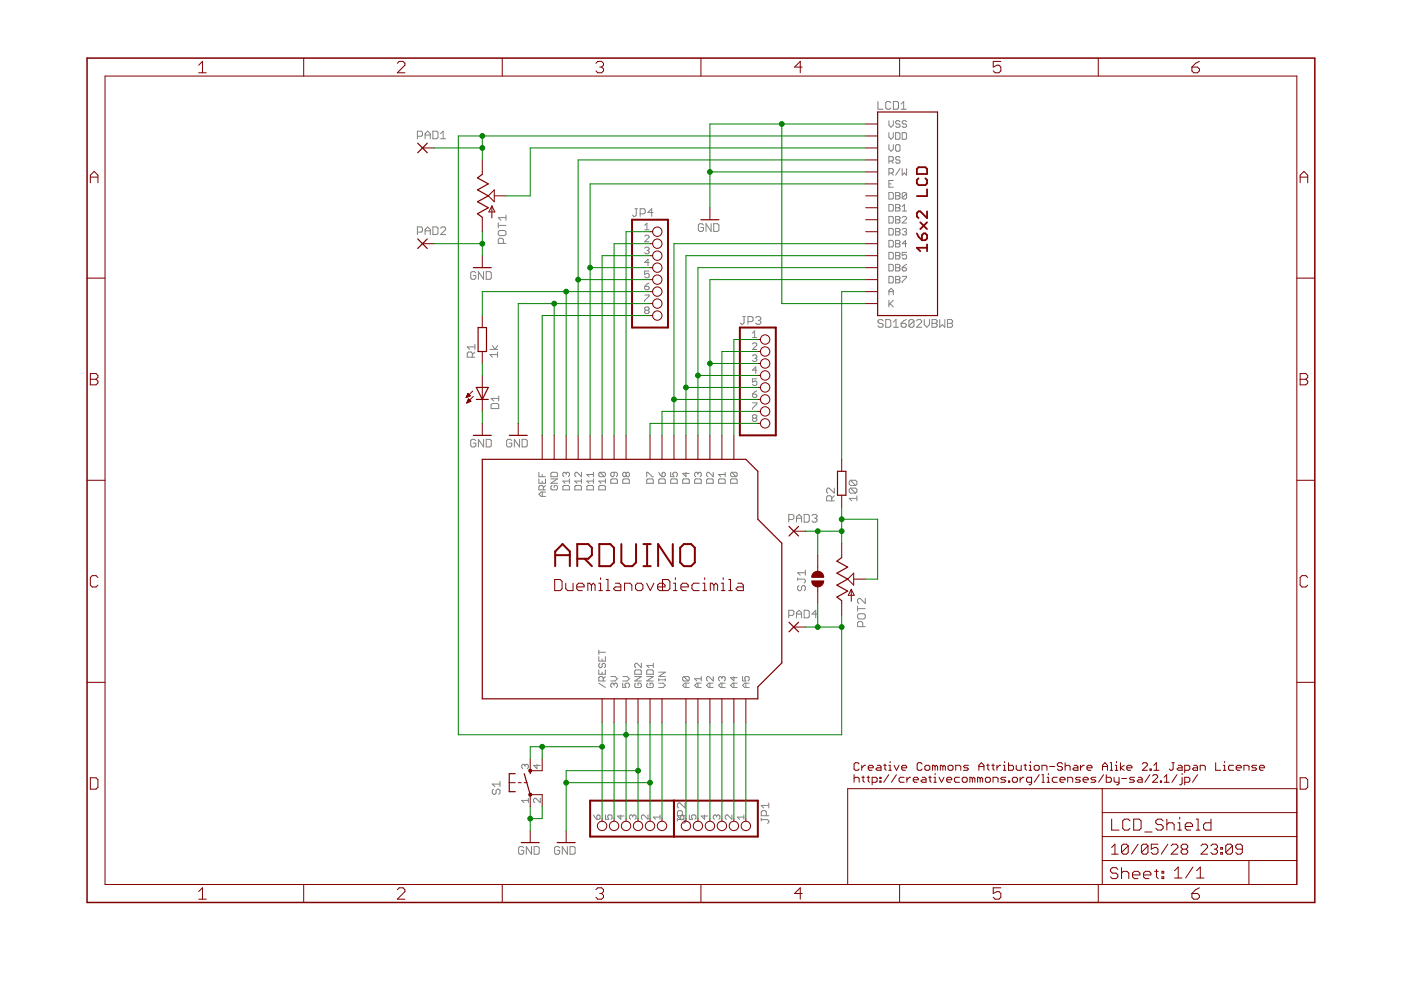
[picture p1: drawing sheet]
<svg xmlns="http://www.w3.org/2000/svg" width="297mm" height="210mm" viewBox="0 0 297 210" stroke-linecap="round" stroke-linejoin="round" font-family="sans-serif">
<g fill="#808080" stroke="#808080" stroke-width=".21">
<path d="M180 105.7l.6 .5z"/>
<path d="M180 105.7h1.7z"/>
<path d="M181.7 105.1v1.1z"/>
<path d="M180.3 104.6h1.1z"/>
<path d="M180 104.3l.3 .3z"/>
<path d="M180 103.8v.5z"/>
<path d="M180 103.8l.3-.3z"/>
<path d="M180.3 103.5h1.1z"/>
<path d="M181.4 103.5l.3 .3z"/>
<path d="M181.7 103.8v.5z"/>
<path d="M181.7 104.3l-.3 .3z"/>
<path d="M180.3 103.5l1.1 1.1z"/>
<path d="M180.3 102.9h1.1z"/>
<path d="M180 102.7l.3 .2z"/>
<path d="M180 102.1v.6z"/>
<path d="M180 102.1l.3-.3z"/>
<path d="M180.3 101.8h1.1z"/>
<path d="M181.4 101.8l.3 .3z"/>
<path d="M181.7 102.1v.6z"/>
<path d="M181.7 102.7l-.3 .2z"/>
<path d="M180.3 101.8l1.1 1.1z"/>
<path d="M103.9 75.2l.5 .5z"/>
<path d="M103.9 75.2h1.6z"/>
<path d="M105.5 74.6v1.1z"/>
<path d="M103.9 74.1h1.6z"/>
<path d="M105.5 73.3l-.6 .8z"/>
<path d="M104.4 73.3l.5 .8z"/>
<path d="M187 67.8l.2 .2z"/>
<path d="M186.4 67.8h.6z"/>
<path d="M186.4 67.8l-.3 .2z"/>
<path d="M186.1 68v.3z"/>
<path d="M186.1 68.3l.3 .3z"/>
<path d="M186.4 68.6h.6z"/>
<path d="M187 68.6l.2 .2z"/>
<path d="M187.2 68.8v.3z"/>
<path d="M187.2 69.1l-.2 .3z"/>
<path d="M186.4 69.4h.6z"/>
<path d="M186.1 69.1l.3 .3z"/>
<path d="M187.8 67.8v1.6z"/>
<path d="M187.8 69.4h.8z"/>
<path d="M188.6 69.4l.3-.3z"/>
<path d="M188.9 68v1.1z"/>
<path d="M188.6 67.8l.3 .2z"/>
<path d="M187.8 67.8h.8z"/>
<path d="M189.4 68.3l.6-.5z"/>
<path d="M190 67.8v1.6z"/>
<path d="M189.4 69.4h1.1z"/>
<path d="M191.6 68l.6-.2z"/>
<path d="M191.1 68.6l.5-.6z"/>
<path d="M191.1 68.6v.5z"/>
<path d="M191.1 69.1l.2 .3z"/>
<path d="M191.3 69.4h.6z"/>
<path d="M191.9 69.4l.3-.3z"/>
<path d="M192.2 68.8v.3z"/>
<path d="M191.9 68.6l.3 .2z"/>
<path d="M191.1 68.6h.8z"/>
<path d="M192.7 68v1.1z"/>
<path d="M192.7 68l.3-.2z"/>
<path d="M193 67.8h.5z"/>
<path d="M193.5 67.8l.3 .2z"/>
<path d="M193.8 68v1.1z"/>
<path d="M193.8 69.1l-.3 .3z"/>
<path d="M193 69.4h.5z"/>
<path d="M192.7 69.1l.3 .3z"/>
<path d="M193.8 68l-1.1 1.1z"/>
<path d="M194.3 69.4h1.1z"/>
<path d="M195.4 68.3l-1.1 1.1z"/>
<path d="M195.4 68v.3z"/>
<path d="M195.2 67.8l.2 .2z"/>
<path d="M194.6 67.8h.6z"/>
<path d="M194.6 67.8l-.3 .2z"/>
<path d="M196 67.8v1z"/>
<path d="M196 68.8l.5 .6z"/>
<path d="M197.1 68.8l-.6 .6z"/>
<path d="M197.1 67.8v1z"/>
<path d="M197.6 67.8v1.6z"/>
<path d="M197.6 67.8h.8z"/>
<path d="M198.4 67.8l.3 .2z"/>
<path d="M198.7 68v.3z"/>
<path d="M198.7 68.3l-.3 .3z"/>
<path d="M198.4 68.6l.3 .2z"/>
<path d="M198.7 68.8v.3z"/>
<path d="M198.7 69.1l-.3 .3z"/>
<path d="M197.6 69.4h.8z"/>
<path d="M197.6 68.6h.8z"/>
<path d="M199.2 67.8v1.6z"/>
<path d="M199.2 69.4l.6-.6z"/>
<path d="M199.8 68.8l.5 .6z"/>
<path d="M200.3 67.8v1.6z"/>
<path d="M200.9 67.8v1.6z"/>
<path d="M200.9 67.8h.8z"/>
<path d="M201.7 67.8l.3 .2z"/>
<path d="M202 68v.3z"/>
<path d="M202 68.3l-.3 .3z"/>
<path d="M201.7 68.6l.3 .2z"/>
<path d="M202 68.8v.3z"/>
<path d="M202 69.1l-.3 .3z"/>
<path d="M200.9 69.4h.8z"/>
<path d="M200.9 68.6h.8z"/>
<path d="M100.6 93.2l.3 .2z"/>
<path d="M100.1 93.2h.5z"/>
<path d="M99.8 93.4l.3-.2z"/>
<path d="M99.8 93.4v1.1z"/>
<path d="M99.8 94.5l.3 .3z"/>
<path d="M100.1 94.8h.5z"/>
<path d="M100.6 94.8l.3-.3z"/>
<path d="M100.9 94v.5z"/>
<path d="M100.4 94h.5z"/>
<path d="M101.4 93.2v1.6z"/>
<path d="M101.4 93.2l1.1 1.6z"/>
<path d="M102.5 93.2v1.6z"/>
<path d="M103.1 93.2v1.6z"/>
<path d="M103.1 94.8h.8z"/>
<path d="M103.9 94.8l.3-.3z"/>
<path d="M104.2 93.4v1.1z"/>
<path d="M103.9 93.2l.3 .2z"/>
<path d="M103.1 93.2h.8z"/>
<path d="M110.8 179.5l.2 .2z"/>
<path d="M110.2 179.5h.6z"/>
<path d="M110 179.7l.2-.2z"/>
<path d="M110 179.7v1.1z"/>
<path d="M110 180.8l.2 .3z"/>
<path d="M110.2 181.1h.6z"/>
<path d="M110.8 181.1l.2-.3z"/>
<path d="M111 180.3v.5z"/>
<path d="M110.5 180.3h.5z"/>
<path d="M111.6 179.5v1.6z"/>
<path d="M111.6 179.5l1.1 1.6z"/>
<path d="M112.7 179.5v1.6z"/>
<path d="M113.2 179.5v1.6z"/>
<path d="M113.2 181.1h.8z"/>
<path d="M114 181.1l.3-.3z"/>
<path d="M114.3 179.7v1.1z"/>
<path d="M114 179.5l.3 .2z"/>
<path d="M113.2 179.5h.8z"/>
<path d="M148.9 47.4l.2 .3z"/>
<path d="M148.3 47.4h.6z"/>
<path d="M148.1 47.7l.2-.3z"/>
<path d="M148.1 47.7v1.1z"/>
<path d="M148.1 48.8l.2 .3z"/>
<path d="M148.3 49.1h.6z"/>
<path d="M149.1 48.8l-.2 .3z"/>
<path d="M149.1 48.2v.6z"/>
<path d="M148.6 48.2h.5z"/>
<path d="M149.7 47.4v1.7z"/>
<path d="M149.7 47.4l1.1 1.7z"/>
<path d="M150.8 47.4v1.7z"/>
<path d="M151.3 47.4v1.7z"/>
<path d="M151.3 49.1h.8z"/>
<path d="M152.1 49.1l.3-.3z"/>
<path d="M152.4 47.7v1.1z"/>
<path d="M152.1 47.4l.3 .3z"/>
<path d="M151.3 47.4h.8z"/>
<path d="M108.2 93.2l.3 .2z"/>
<path d="M107.7 93.2h.5z"/>
<path d="M107.4 93.4l.3-.2z"/>
<path d="M107.4 93.4v1.1z"/>
<path d="M107.4 94.5l.3 .3z"/>
<path d="M107.7 94.8h.5z"/>
<path d="M108.2 94.8l.3-.3z"/>
<path d="M108.5 94v.5z"/>
<path d="M108 94h.5z"/>
<path d="M109.1 93.2v1.6z"/>
<path d="M109.1 93.2l1.1 1.6z"/>
<path d="M110.2 93.2v1.6z"/>
<path d="M110.7 93.2v1.6z"/>
<path d="M110.7 94.8h.8z"/>
<path d="M111.5 94.8l.3-.3z"/>
<path d="M111.8 93.4v1.1z"/>
<path d="M111.5 93.2l.3 .2z"/>
<path d="M110.7 93.2h.8z"/>
<path d="M118.4 179.5l.3 .2z"/>
<path d="M117.9 179.5h.5z"/>
<path d="M117.6 179.7l.3-.2z"/>
<path d="M117.6 179.7v1.1z"/>
<path d="M117.6 180.8l.3 .3z"/>
<path d="M117.9 181.1h.5z"/>
<path d="M118.4 181.1l.3-.3z"/>
<path d="M118.7 180.3v.5z"/>
<path d="M118.1 180.3h.6z"/>
<path d="M119.2 179.5v1.6z"/>
<path d="M119.2 179.5l1.1 1.6z"/>
<path d="M120.3 179.5v1.6z"/>
<path d="M120.9 179.5v1.6z"/>
<path d="M120.9 181.1h.8z"/>
<path d="M121.7 181.1l.2-.3z"/>
<path d="M121.9 179.7v1.1z"/>
<path d="M121.7 179.5l.2 .2z"/>
<path d="M120.9 179.5h.8z"/>
<path d="M100.6 57.6l.3 .3z"/>
<path d="M100.1 57.6h.5z"/>
<path d="M100.1 57.6l-.3 .3z"/>
<path d="M99.8 57.9v1z"/>
<path d="M99.8 58.9l.3 .3z"/>
<path d="M100.1 59.2h.5z"/>
<path d="M100.6 59.2l.3-.3z"/>
<path d="M100.9 58.4v.5z"/>
<path d="M100.4 58.4h.5z"/>
<path d="M101.4 57.6v1.6z"/>
<path d="M101.4 57.6l1.1 1.6z"/>
<path d="M102.5 57.6v1.6z"/>
<path d="M103.1 57.6v1.6z"/>
<path d="M103.1 59.2h.8z"/>
<path d="M103.9 59.2l.3-.3z"/>
<path d="M104.2 57.9v1z"/>
<path d="M103.9 57.6l.3 .3z"/>
<path d="M103.1 57.6h.8z"/>
<path d="M154.9 102.5h1.4z"/>
<path d="M156.3 101.8v.7z"/>
<path d="M156.1 101.5l.2 .3z"/>
<path d="M155.1 101.5h1z"/>
<path d="M155.1 101.5l-.2 .3z"/>
<path d="M154.9 101.8v.7z"/>
<path d="M155.1 101.1h1z"/>
<path d="M154.9 100.8l.2 .3z"/>
<path d="M154.9 100.4v.4z"/>
<path d="M154.9 100.4l.2-.3z"/>
<path d="M155.1 100.1h1z"/>
<path d="M156.1 100.1l.2 .3z"/>
<path d="M156.3 100.4v.4z"/>
<path d="M156.3 100.8l-.2 .3z"/>
<path d="M155.1 100.1l1 1z"/>
<path d="M152.4 102.5h1.4z"/>
<path d="M153.8 101.8v.7z"/>
<path d="M153.5 101.5l.3 .3z"/>
<path d="M152.6 101.5h.9z"/>
<path d="M152.6 101.5l-.2 .3z"/>
<path d="M152.4 101.8v.7z"/>
<path d="M152.4 100.6l.4 .5z"/>
<path d="M152.4 100.6h1.4z"/>
<path d="M153.8 100.1v1z"/>
<path d="M149.8 102.5h1.4z"/>
<path d="M151.2 101.8v.7z"/>
<path d="M151 101.5l.2 .3z"/>
<path d="M150.1 101.5h.9z"/>
<path d="M150.1 101.5l-.3 .3z"/>
<path d="M149.8 101.8v.7z"/>
<path d="M151.2 100.1v1z"/>
<path d="M150.3 100.1l.9 1z"/>
<path d="M150.1 100.1h.2z"/>
<path d="M150.1 100.1l-.3 .3z"/>
<path d="M149.8 100.4v.4z"/>
<path d="M149.8 100.8l.3 .3z"/>
<path d="M147.3 102.5h1.4z"/>
<path d="M148.7 101.8v.7z"/>
<path d="M148.4 101.5l.3 .3z"/>
<path d="M147.5 101.5h.9z"/>
<path d="M147.5 101.5l-.2 .3z"/>
<path d="M147.3 101.8v.7z"/>
<path d="M147.3 100.8l.2 .3z"/>
<path d="M147.3 100.4v.4z"/>
<path d="M147.3 100.4l.2-.3z"/>
<path d="M147.5 100.1h.2z"/>
<path d="M147.7 100.1l.3 .3z"/>
<path d="M148 100.4v.2z"/>
<path d="M148 100.4l.2-.3z"/>
<path d="M148.2 100.1h.2z"/>
<path d="M148.4 100.1l.3 .3z"/>
<path d="M148.7 100.4v.4z"/>
<path d="M148.7 100.8l-.3 .3z"/>
<path d="M144.7 102.5h1.4z"/>
<path d="M146.1 101.8v.7z"/>
<path d="M145.9 101.5l.2 .3z"/>
<path d="M145 101.5h.9z"/>
<path d="M145 101.5l-.3 .3z"/>
<path d="M144.7 101.8v.7z"/>
<path d="M144.7 100.4h1.4z"/>
<path d="M144.7 100.4l.7 .7z"/>
<path d="M145.4 100.1v1z"/>
<path d="M142.2 102.5h1.4z"/>
<path d="M143.6 101.8v.7z"/>
<path d="M143.4 101.5l.2 .3z"/>
<path d="M142.4 101.5h1z"/>
<path d="M142.4 101.5l-.2 .3z"/>
<path d="M142.2 101.8v.7z"/>
<path d="M142.2 100.1v1z"/>
<path d="M142.2 101.1h.7z"/>
<path d="M142.7 100.6l.2 .5z"/>
<path d="M142.7 100.4v.2z"/>
<path d="M142.7 100.4l.2-.3z"/>
<path d="M142.9 100.1h.5z"/>
<path d="M143.4 100.1l.2 .3z"/>
<path d="M143.6 100.4v.4z"/>
<path d="M143.6 100.8l-.2 .3z"/>
<path d="M139.7 102.5h1.4z"/>
<path d="M141.1 101.8v.7z"/>
<path d="M140.8 101.5l.3 .3z"/>
<path d="M139.9 101.5h.9z"/>
<path d="M139.9 101.5l-.2 .3z"/>
<path d="M139.7 101.8v.7z"/>
<path d="M139.7 100.1l.2 .5z"/>
<path d="M139.9 100.6l.5 .5z"/>
<path d="M140.4 101.1h.4z"/>
<path d="M141.1 100.8l-.3 .3z"/>
<path d="M141.1 100.4v.4z"/>
<path d="M140.8 100.1l.3 .3z"/>
<path d="M140.6 100.1h.2z"/>
<path d="M140.6 100.1l-.2 .3z"/>
<path d="M140.4 100.4v.7z"/>
<path d="M137.1 102.5h1.4z"/>
<path d="M138.5 101.8v.7z"/>
<path d="M138.3 101.5l.2 .3z"/>
<path d="M137.4 101.5h.9z"/>
<path d="M137.4 101.5l-.3 .3z"/>
<path d="M137.1 101.8v.7z"/>
<path d="M137.1 100.1v1z"/>
<path d="M137.1 100.1h.3z"/>
<path d="M137.4 100.1l.9 1z"/>
<path d="M138.3 101.1h.2z"/>
<path d="M132 102.5h1.4z"/>
<path d="M133.4 101.8v.7z"/>
<path d="M133.2 101.5l.2 .3z"/>
<path d="M132.3 101.5h.9z"/>
<path d="M132.3 101.5l-.3 .3z"/>
<path d="M132 101.8v.7z"/>
<path d="M132 100.8l.3 .3z"/>
<path d="M132 100.4v.4z"/>
<path d="M132 100.4l.3-.3z"/>
<path d="M132.3 100.1h.2z"/>
<path d="M132.5 100.1l.2 .3z"/>
<path d="M132.7 100.4l.3-.3z"/>
<path d="M133 100.1h.2z"/>
<path d="M133.2 100.1l.2 .3z"/>
<path d="M133.4 100.4v.4z"/>
<path d="M133.4 100.8l-.2 .3z"/>
<path d="M133 101.1h.2z"/>
<path d="M132.7 100.8l.3 .3z"/>
<path d="M132.5 101.1l.2-.3z"/>
<path d="M132.3 101.1h.2z"/>
<path d="M132.7 100.4v.4z"/>
<path d="M129.5 102.5h1.4z"/>
<path d="M130.9 101.8v.7z"/>
<path d="M130.7 101.5l.2 .3z"/>
<path d="M129.7 101.5h1z"/>
<path d="M129.7 101.5l-.2 .3z"/>
<path d="M129.5 101.8v.7z"/>
<path d="M130.9 100.8l-.2 .3z"/>
<path d="M130.9 100.4v.4z"/>
<path d="M130.7 100.1l.2 .3z"/>
<path d="M129.7 100.1h1z"/>
<path d="M129.7 100.1l-.2 .3z"/>
<path d="M129.5 100.4v.4z"/>
<path d="M129.5 100.8l.2 .3z"/>
<path d="M129.7 101.1h.3z"/>
<path d="M130 101.1l.2-.3z"/>
<path d="M130.2 100.1v.7z"/>
<path d="M127 103.9h1.4z"/>
<path d="M128.4 103.2v.7z"/>
<path d="M128.1 102.9l.3 .3z"/>
<path d="M127.2 102.9h.9z"/>
<path d="M127.2 102.9l-.2 .3z"/>
<path d="M127 103.2v.7z"/>
<path d="M127 102l.4 .5z"/>
<path d="M127 102h1.4z"/>
<path d="M128.4 101.5v1z"/>
<path d="M127.2 101.1h.9z"/>
<path d="M127 100.8l.2 .3z"/>
<path d="M127 100.4v.4z"/>
<path d="M127 100.4l.2-.3z"/>
<path d="M127.2 100.1h.9z"/>
<path d="M128.1 100.1l.3 .3z"/>
<path d="M128.4 100.4v.4z"/>
<path d="M128.4 100.8l-.3 .3z"/>
<path d="M127.2 100.1l.9 1z"/>
<path d="M124.4 103.9h1.4z"/>
<path d="M125.8 103.2v.7z"/>
<path d="M125.6 102.9l.2 .3z"/>
<path d="M124.7 102.9h.9z"/>
<path d="M124.7 102.9l-.3 .3z"/>
<path d="M124.4 103.2v.7z"/>
<path d="M124.4 102l.5 .5z"/>
<path d="M124.4 102h1.4z"/>
<path d="M125.8 101.5v1z"/>
<path d="M124.4 100.6l.5 .5z"/>
<path d="M124.4 100.6h1.4z"/>
<path d="M125.8 100.1v1z"/>
<path d="M121.9 103.9h1.4z"/>
<path d="M123.3 103.2v.7z"/>
<path d="M123 102.9l.3 .3z"/>
<path d="M122.1 102.9h.9z"/>
<path d="M122.1 102.9l-.2 .3z"/>
<path d="M121.9 103.2v.7z"/>
<path d="M121.9 102l.4 .5z"/>
<path d="M121.9 102h1.4z"/>
<path d="M123.3 101.5v1z"/>
<path d="M123.3 100.1v1z"/>
<path d="M122.3 100.1l1 1z"/>
<path d="M122.1 100.1h.2z"/>
<path d="M122.1 100.1l-.2 .3z"/>
<path d="M121.9 100.4v.4z"/>
<path d="M121.9 100.8l.2 .3z"/>
<path d="M119.3 103.9h1.4z"/>
<path d="M120.7 103.2v.7z"/>
<path d="M120.5 102.9l.2 .3z"/>
<path d="M119.6 102.9h.9z"/>
<path d="M119.6 102.9l-.3 .3z"/>
<path d="M119.3 103.2v.7z"/>
<path d="M119.3 102l.5 .5z"/>
<path d="M119.3 102h1.4z"/>
<path d="M120.7 101.5v1z"/>
<path d="M119.3 100.8l.3 .3z"/>
<path d="M119.3 100.4v.4z"/>
<path d="M119.3 100.4l.3-.3z"/>
<path d="M119.6 100.1h.2z"/>
<path d="M119.8 100.1l.2 .3z"/>
<path d="M120 100.4v.2z"/>
<path d="M120 100.4l.3-.3z"/>
<path d="M120.3 100.1h.2z"/>
<path d="M120.5 100.1l.2 .3z"/>
<path d="M120.7 100.4v.4z"/>
<path d="M120.7 100.8l-.2 .3z"/>
<path d="M117 102.9l-.2 .3z"/>
<path d="M116.8 103.2v.4z"/>
<path d="M116.8 103.6l.2 .3z"/>
<path d="M117 103.9h1z"/>
<path d="M118 103.9l.2-.3z"/>
<path d="M118.2 103.2v.4z"/>
<path d="M118 102.9l.2 .3z"/>
<path d="M117.5 102.9h.5z"/>
<path d="M117.5 102.9v.5z"/>
<path d="M116.8 102.5h1.4z"/>
<path d="M116.8 102.5l1.4-1z"/>
<path d="M116.8 101.5h1.4z"/>
<path d="M116.8 101.1h1.4z"/>
<path d="M118.2 100.4v.7z"/>
<path d="M118 100.1l.2 .3z"/>
<path d="M117 100.1h1z"/>
<path d="M117 100.1l-.2 .3z"/>
<path d="M116.8 100.4v.7z"/>
<path d="M114.7 105.3h1z"/>
<path d="M114.3 104.8l.4 .5z"/>
<path d="M114.3 104.8l.4-.5z"/>
<path d="M114.7 104.3h1z"/>
<path d="M115 104.3v1z"/>
<path d="M114.3 103.9h1.4z"/>
<path d="M114.3 103.2v.7z"/>
<path d="M114.3 103.2l.2-.3z"/>
<path d="M114.5 102.9h.5z"/>
<path d="M115 102.9l.2 .3z"/>
<path d="M115.2 103.2v.7z"/>
<path d="M115.2 103.4l.5-.5z"/>
<path d="M114.3 101.5v1z"/>
<path d="M114.3 102.5h1.4z"/>
<path d="M115.7 101.5v1z"/>
<path d="M115 102v.5z"/>
<path d="M114.3 101.1h1.4z"/>
<path d="M114.3 100.1v1z"/>
<path d="M115 100.6v.5z"/>
<path d="M157.9 145.8h.9z"/>
<path d="M157.4 145.3l.5 .5z"/>
<path d="M157.4 145.3l.5-.5z"/>
<path d="M157.9 144.8h.9z"/>
<path d="M158.1 144.8v1z"/>
<path d="M157.4 143.4v1z"/>
<path d="M157.4 144.4h.7z"/>
<path d="M157.9 143.9l.2 .5z"/>
<path d="M157.9 143.7v.2z"/>
<path d="M157.9 143.7l.2-.3z"/>
<path d="M158.1 143.4h.5z"/>
<path d="M158.6 143.4l.2 .3z"/>
<path d="M158.8 143.7v.4z"/>
<path d="M158.8 144.1l-.2 .3z"/>
<path d="M155.4 145.8h.9z"/>
<path d="M154.9 145.3l.5 .5z"/>
<path d="M154.9 145.3l.5-.5z"/>
<path d="M155.4 144.8h.9z"/>
<path d="M155.6 144.8v1z"/>
<path d="M154.9 143.7h1.4z"/>
<path d="M154.9 143.7l.7 .7z"/>
<path d="M155.6 143.4v1z"/>
<path d="M152.8 145.8h1z"/>
<path d="M152.4 145.3l.4 .5z"/>
<path d="M152.4 145.3l.4-.5z"/>
<path d="M152.8 144.8h1z"/>
<path d="M153.1 144.8v1z"/>
<path d="M152.4 144.1l.2 .3z"/>
<path d="M152.4 143.7v.4z"/>
<path d="M152.4 143.7l.2-.3z"/>
<path d="M152.6 143.4h.2z"/>
<path d="M152.8 143.4l.3 .3z"/>
<path d="M153.1 143.7v.2z"/>
<path d="M153.3 143.4l-.2 .3z"/>
<path d="M153.3 143.4h.2z"/>
<path d="M153.5 143.4l.3 .3z"/>
<path d="M153.8 143.7v.4z"/>
<path d="M153.8 144.1l-.3 .3z"/>
<path d="M150.3 145.8h.9z"/>
<path d="M149.8 145.3l.5 .5z"/>
<path d="M149.8 145.3l.5-.5z"/>
<path d="M150.3 144.8h.9z"/>
<path d="M150.5 144.8v1z"/>
<path d="M151.2 143.4v1z"/>
<path d="M150.3 143.4l.9 1z"/>
<path d="M150.1 143.4h.2z"/>
<path d="M150.1 143.4l-.3 .3z"/>
<path d="M149.8 143.7v.4z"/>
<path d="M149.8 144.1l.3 .3z"/>
<path d="M147.7 145.8h1z"/>
<path d="M147.3 145.3l.4 .5z"/>
<path d="M147.3 145.3l.4-.5z"/>
<path d="M147.7 144.8h1z"/>
<path d="M148 144.8v1z"/>
<path d="M147.3 143.9l.4 .5z"/>
<path d="M147.3 143.9h1.4z"/>
<path d="M148.7 143.4v1z"/>
<path d="M145.2 145.8h.9z"/>
<path d="M144.7 145.3l.5 .5z"/>
<path d="M144.7 145.3l.5-.5z"/>
<path d="M145.2 144.8h.9z"/>
<path d="M145.4 144.8v1z"/>
<path d="M145 144.4h.9z"/>
<path d="M144.7 144.1l.3 .3z"/>
<path d="M144.7 143.7v.4z"/>
<path d="M144.7 143.7l.3-.3z"/>
<path d="M145 143.4h.9z"/>
<path d="M145.9 143.4l.2 .3z"/>
<path d="M146.1 143.7v.4z"/>
<path d="M146.1 144.1l-.2 .3z"/>
<path d="M145 143.4l.9 1z"/>
<path d="M139.7 145.8h.9z"/>
<path d="M140.6 145.8l.5-.5z"/>
<path d="M140.6 144.8l.5 .5z"/>
<path d="M139.7 144.8h.9z"/>
<path d="M141.1 143.9v.5z"/>
<path d="M139.7 144.1h1.4z"/>
<path d="M139.7 143.9v.5z"/>
<path d="M139.7 143.4h1.4z"/>
<path d="M139.7 143.4l1.4-.9z"/>
<path d="M139.7 142.5h1.4z"/>
<path d="M137.4 144.8l-.3 .3z"/>
<path d="M137.1 145.1v.4z"/>
<path d="M137.1 145.5l.3 .3z"/>
<path d="M137.4 145.8h.9z"/>
<path d="M138.3 145.8l.2-.3z"/>
<path d="M138.5 145.1v.4z"/>
<path d="M138.3 144.8l.2 .3z"/>
<path d="M137.8 144.8h.5z"/>
<path d="M137.8 144.8v.5z"/>
<path d="M137.1 144.4h1.4z"/>
<path d="M137.1 144.4l1.4-1z"/>
<path d="M137.1 143.4h1.4z"/>
<path d="M137.1 143h1.4z"/>
<path d="M138.5 142.3v.7z"/>
<path d="M138.3 142l.2 .3z"/>
<path d="M137.4 142h.9z"/>
<path d="M137.4 142l-.3 .3z"/>
<path d="M137.1 142.3v.7z"/>
<path d="M137.1 141.1l.5 .5z"/>
<path d="M137.1 141.1h1.4z"/>
<path d="M138.5 140.6v1z"/>
<path d="M134.8 144.8l-.2 .3z"/>
<path d="M134.6 145.1v.4z"/>
<path d="M134.6 145.5l.2 .3z"/>
<path d="M134.8 145.8h.9z"/>
<path d="M135.7 145.8l.3-.3z"/>
<path d="M136 145.1v.4z"/>
<path d="M135.7 144.8l.3 .3z"/>
<path d="M135.3 144.8h.4z"/>
<path d="M135.3 144.8v.5z"/>
<path d="M134.6 144.4h1.4z"/>
<path d="M134.6 144.4l1.4-1z"/>
<path d="M134.6 143.4h1.4z"/>
<path d="M134.6 143h1.4z"/>
<path d="M136 142.3v.7z"/>
<path d="M135.7 142l.3 .3z"/>
<path d="M134.8 142h.9z"/>
<path d="M134.8 142l-.2 .3z"/>
<path d="M134.6 142.3v.7z"/>
<path d="M136 140.6v1z"/>
<path d="M135 140.6l1 1z"/>
<path d="M134.8 140.6h.2z"/>
<path d="M134.8 140.6l-.2 .3z"/>
<path d="M134.6 140.9v.4z"/>
<path d="M134.6 141.3l.2 .3z"/>
<path d="M132 144.8v1z"/>
<path d="M132 145.8h.7z"/>
<path d="M132.5 145.3l.2 .5z"/>
<path d="M132.5 145.1v.2z"/>
<path d="M132.5 145.1l.2-.3z"/>
<path d="M132.7 144.8h.5z"/>
<path d="M133.2 144.8l.2 .3z"/>
<path d="M133.4 145.1v.4z"/>
<path d="M133.4 145.5l-.2 .3z"/>
<path d="M132 144.4h1z"/>
<path d="M133 144.4l.4-.5z"/>
<path d="M133 143.4l.4 .5z"/>
<path d="M132 143.4h1z"/>
<path d="M129.5 145.5l.2 .3z"/>
<path d="M129.5 145.1v.4z"/>
<path d="M129.7 144.8l-.2 .3z"/>
<path d="M129.7 144.8h.3z"/>
<path d="M130 144.8l.2 .3z"/>
<path d="M130.2 145.1v.2z"/>
<path d="M130.2 145.1l.2-.3z"/>
<path d="M130.4 144.8h.3z"/>
<path d="M130.7 144.8l.2 .3z"/>
<path d="M130.9 145.1v.4z"/>
<path d="M130.9 145.5l-.2 .3z"/>
<path d="M129.5 144.4h.9z"/>
<path d="M130.4 144.4l.5-.5z"/>
<path d="M130.4 143.4l.5 .5z"/>
<path d="M129.5 143.4h.9z"/>
<path d="M127 144.8l1.4 1z"/>
<path d="M127 144.4h1.4z"/>
<path d="M127 143.7v.7z"/>
<path d="M127 143.7l.2-.3z"/>
<path d="M127.2 143.4h.5z"/>
<path d="M127.7 143.4l.2 .3z"/>
<path d="M127.9 143.7v.7z"/>
<path d="M128.4 143.4l-.5 .5z"/>
<path d="M127 142v1z"/>
<path d="M127 143h1.4z"/>
<path d="M128.4 142v1z"/>
<path d="M127.7 142.5v.5z"/>
<path d="M127.2 140.6l-.2 .3z"/>
<path d="M127 140.9v.4z"/>
<path d="M127 141.3l.2 .3z"/>
<path d="M127.2 141.6h.2z"/>
<path d="M127.4 141.6l.3-.3z"/>
<path d="M127.7 140.9v.4z"/>
<path d="M127.7 140.9l.2-.3z"/>
<path d="M127.9 140.6h.2z"/>
<path d="M128.1 140.6l.3 .3z"/>
<path d="M128.4 140.9v.4z"/>
<path d="M128.4 141.3l-.3 .3z"/>
<path d="M127 139.2v1z"/>
<path d="M127 140.2h1.4z"/>
<path d="M128.4 139.2v1z"/>
<path d="M127.7 139.7v.5z"/>
<path d="M127 138.3h1.4z"/>
<path d="M127 137.8v1z"/>
<path d="M156.3 173.2l.5 .5z"/>
<path d="M156.3 173.2h1.4z"/>
<path d="M157.7 172.8v.9z"/>
<path d="M155.2 172.8v.9z"/>
<path d="M154.2 172.8l1 .9z"/>
<path d="M154 172.8h.2z"/>
<path d="M154 172.8l-.2 .2z"/>
<path d="M153.8 173v.5z"/>
<path d="M153.8 173.5l.2 .2z"/>
<path d="M151.2 173.5l.3 .2z"/>
<path d="M151.2 173v.5z"/>
<path d="M151.2 173l.3-.2z"/>
<path d="M151.5 172.8h.2z"/>
<path d="M151.7 172.8l.2 .2z"/>
<path d="M151.9 173v.2z"/>
<path d="M152.2 172.8l-.3 .2z"/>
<path d="M152.2 172.8h.2z"/>
<path d="M152.4 172.8l.2 .2z"/>
<path d="M152.6 173v.5z"/>
<path d="M152.6 173.5l-.2 .2z"/>
<path d="M148.7 173h1.4z"/>
<path d="M148.7 173l.7 .7z"/>
<path d="M149.4 172.8v.9z"/>
<path d="M146.2 172.8v.9z"/>
<path d="M146.2 173.7h.7z"/>
<path d="M146.6 173.2l.3 .5z"/>
<path d="M146.6 173v.2z"/>
<path d="M146.6 173l.3-.2z"/>
<path d="M146.9 172.8h.4z"/>
<path d="M147.3 172.8l.3 .2z"/>
<path d="M147.6 173v.5z"/>
<path d="M147.6 173.5l-.3 .2z"/>
<path d="M143.6 172.8l.2 .4z"/>
<path d="M143.8 173.2l.5 .5z"/>
<path d="M144.3 173.7h.5z"/>
<path d="M144.8 173.7l.2-.2z"/>
<path d="M145 173v.5z"/>
<path d="M144.8 172.8l.2 .2z"/>
<path d="M144.5 172.8h.3z"/>
<path d="M144.5 172.8l-.2 .2z"/>
<path d="M144.3 173v.7z"/>
<path d="M163 174.3l-.2 .3z"/>
<path d="M163 174.1v.2z"/>
<path d="M162.8 173.8l.2 .3z"/>
<path d="M161.4 173.8h1.4z"/>
<path d="M161.4 173.5v.6z"/>
<path d="M161.4 173h1.6z"/>
<path d="M161.4 172.1v.9z"/>
<path d="M161.6 171.9l-.2 .2z"/>
<path d="M161.6 171.9h.6z"/>
<path d="M162.2 171.9l.3 .2z"/>
<path d="M162.5 172.1v.9z"/>
<path d="M161.4 170.8l.5 .5z"/>
<path d="M161.4 170.8h1.6z"/>
<path d="M163 170.2v1.1z"/>
<path d="M138.5 173.2l.5 .5z"/>
<path d="M138.5 173.2h1.4z"/>
<path d="M139.9 172.8v.9z"/>
<path d="M137.4 172.8v.9z"/>
<path d="M136.5 172.8l.9 .9z"/>
<path d="M136.2 172.8h.3z"/>
<path d="M136.2 172.8l-.2 .2z"/>
<path d="M136 173v.5z"/>
<path d="M136 173.5l.2 .2z"/>
<path d="M133.5 173.5l.2 .2z"/>
<path d="M133.5 173v.5z"/>
<path d="M133.5 173l.2-.2z"/>
<path d="M133.7 172.8h.2z"/>
<path d="M133.9 172.8l.3 .2z"/>
<path d="M134.2 173v.2z"/>
<path d="M134.4 172.8l-.2 .2z"/>
<path d="M134.4 172.8h.2z"/>
<path d="M134.6 172.8l.3 .2z"/>
<path d="M134.9 173v.5z"/>
<path d="M134.9 173.5l-.3 .2z"/>
<path d="M130.9 173h1.4z"/>
<path d="M130.9 173l.7 .7z"/>
<path d="M131.6 172.8v.9z"/>
<path d="M128.4 172.8v.9z"/>
<path d="M128.4 173.7h.7z"/>
<path d="M128.8 173.2l.3 .5z"/>
<path d="M128.8 173v.2z"/>
<path d="M128.8 173l.3-.2z"/>
<path d="M129.1 172.8h.4z"/>
<path d="M129.5 172.8l.3 .2z"/>
<path d="M129.8 173v.5z"/>
<path d="M129.8 173.5l-.3 .2z"/>
<path d="M125.8 172.8l.3 .4z"/>
<path d="M126.1 173.2l.4 .5z"/>
<path d="M126.5 173.7h.5z"/>
<path d="M127 173.7l.2-.2z"/>
<path d="M127.2 173v.5z"/>
<path d="M127 172.8l.2 .2z"/>
<path d="M126.8 172.8h.2z"/>
<path d="M126.8 172.8l-.3 .2z"/>
<path d="M126.5 173v.7z"/>
<path d="M145 174.6l.2-.3z"/>
<path d="M145.2 174.1v.2z"/>
<path d="M145 173.8l.2 .3z"/>
<path d="M143.6 173.8h1.4z"/>
<path d="M143.6 173.5v.6z"/>
<path d="M143.6 173h1.6z"/>
<path d="M143.6 172.1v.9z"/>
<path d="M143.9 171.9l-.3 .2z"/>
<path d="M143.9 171.9h.5z"/>
<path d="M144.4 171.9l.3 .2z"/>
<path d="M144.7 172.1v.9z"/>
<path d="M145.2 170.2v1.1z"/>
<path d="M144.1 170.2l1.1 1.1z"/>
<path d="M143.9 170.2h.2z"/>
<path d="M143.9 170.2l-.3 .3z"/>
<path d="M143.6 170.5v.5z"/>
<path d="M143.6 171l.3 .3z"/>
<path d="M159.5 70.6l.5-.4z"/>
<path d="M160 70.2v1.4z"/>
<path d="M159.5 71.6h1z"/>
<path d="M159.5 74.1h1z"/>
<path d="M159.5 74.1l1-.9z"/>
<path d="M160.5 72.9v.3z"/>
<path d="M160.2 72.7l.3 .2z"/>
<path d="M159.8 72.7h.4z"/>
<path d="M159.8 72.7l-.3 .2z"/>
<path d="M159.5 75.5l.3-.3z"/>
<path d="M159.8 75.2h.4z"/>
<path d="M160.2 75.2l.3 .3z"/>
<path d="M160.5 75.5v.2z"/>
<path d="M160.5 75.7l-.3 .2z"/>
<path d="M160 75.9h.2z"/>
<path d="M160.2 75.9l.3 .3z"/>
<path d="M160.5 76.2v.2z"/>
<path d="M160.5 76.4l-.3 .2z"/>
<path d="M159.8 76.6h.4z"/>
<path d="M159.5 76.4l.3 .2z"/>
<path d="M160.2 77.8v1.4z"/>
<path d="M160.2 77.8l-.7 .7z"/>
<path d="M159.5 78.5h1z"/>
<path d="M159.5 80.3h1z"/>
<path d="M159.5 80.3v.7z"/>
<path d="M159.5 81l.5-.2z"/>
<path d="M160 80.8h.2z"/>
<path d="M160.2 80.8l.3 .2z"/>
<path d="M160.5 81v.5z"/>
<path d="M160.5 81.5l-.3 .2z"/>
<path d="M159.8 81.7h.4z"/>
<path d="M159.5 81.5l.3 .2z"/>
<path d="M160 83.1l.5-.2z"/>
<path d="M160 83.1l-.5 .5z"/>
<path d="M159.5 83.6v.4z"/>
<path d="M159.5 84l.3 .3z"/>
<path d="M159.8 84.3h.4z"/>
<path d="M160.2 84.3l.3-.3z"/>
<path d="M160.5 83.8v.2z"/>
<path d="M160.2 83.6l.3 .2z"/>
<path d="M159.5 83.6h.7z"/>
<path d="M157 68.5l.2 .2z"/>
<path d="M157.2 68.7h.3z"/>
<path d="M157.8 68.5l-.3 .2z"/>
<path d="M157.8 67.1v1.4z"/>
<path d="M157.5 67.1h.5z"/>
<path d="M158.6 67.1v1.6z"/>
<path d="M158.6 67.1h.8z"/>
<path d="M159.4 67.1l.3 .3z"/>
<path d="M159.7 67.4v.5z"/>
<path d="M159.7 67.9l-.3 .3z"/>
<path d="M158.6 68.2h.8z"/>
<path d="M160.2 67.4l.3-.3z"/>
<path d="M160.5 67.1h.5z"/>
<path d="M161 67.1l.3 .3z"/>
<path d="M161.3 67.4v.2z"/>
<path d="M161.3 67.6l-.3 .3z"/>
<path d="M160.8 67.9h.2z"/>
<path d="M161 67.9l.3 .3z"/>
<path d="M161.3 68.2v.3z"/>
<path d="M161.3 68.5l-.3 .2z"/>
<path d="M160.5 68.7h.5z"/>
<path d="M160.2 68.5l.3 .2z"/>
<path d="M159.5 85.4h1z"/>
<path d="M160.5 85.4v.2z"/>
<path d="M160.5 85.6l-1 1z"/>
<path d="M159.5 86.6v.2z"/>
<path d="M159.5 88.2l.3-.3z"/>
<path d="M159.8 87.9h.4z"/>
<path d="M160.2 87.9l.3 .3z"/>
<path d="M160.5 88.2v.2z"/>
<path d="M160.5 88.4l-.3 .2z"/>
<path d="M160.2 88.6l.3 .3z"/>
<path d="M160.5 88.9v.2z"/>
<path d="M160.5 89.1l-.3 .2z"/>
<path d="M159.8 89.3h.4z"/>
<path d="M159.5 89.1l.3 .2z"/>
<path d="M159.5 88.9v.2z"/>
<path d="M159.5 88.9l.3-.3z"/>
<path d="M159.5 88.4l.3 .2z"/>
<path d="M159.5 88.2v.2z"/>
<path d="M159.8 88.6h.4z"/>
<path d="M136.7 47.8l.5-.5z"/>
<path d="M137.2 47.3v1.4z"/>
<path d="M136.7 48.7h.9z"/>
<path d="M136.7 51.3h.9z"/>
<path d="M136.7 51.3l.9-1z"/>
<path d="M137.6 50.1v.2z"/>
<path d="M137.4 49.9l.2 .2z"/>
<path d="M136.9 49.9h.5z"/>
<path d="M136.9 49.9l-.2 .2z"/>
<path d="M136.7 52.6l.2-.2z"/>
<path d="M136.9 52.4h.5z"/>
<path d="M137.4 52.4l.2 .2z"/>
<path d="M137.6 52.6v.3z"/>
<path d="M137.6 52.9l-.2 .2z"/>
<path d="M137.2 53.1h.2z"/>
<path d="M137.4 53.1l.2 .2z"/>
<path d="M137.6 53.3v.3z"/>
<path d="M137.6 53.6l-.2 .2z"/>
<path d="M136.9 53.8h.5z"/>
<path d="M136.7 53.6l.2 .2z"/>
<path d="M137.4 54.9v1.4z"/>
<path d="M136.7 55.6l.7-.7z"/>
<path d="M136.7 55.6h.9z"/>
<path d="M136.7 57.5h.9z"/>
<path d="M136.7 57.5v.7z"/>
<path d="M136.7 58.2l.5-.2z"/>
<path d="M137.2 58h.2z"/>
<path d="M137.4 58l.2 .2z"/>
<path d="M137.6 58.2v.5z"/>
<path d="M137.6 58.7l-.2 .2z"/>
<path d="M136.9 58.9h.5z"/>
<path d="M136.7 58.7l.2 .2z"/>
<path d="M137.2 60.2l.4-.2z"/>
<path d="M136.7 60.7l.5-.5z"/>
<path d="M136.7 60.7v.5z"/>
<path d="M136.7 61.2l.2 .2z"/>
<path d="M136.9 61.4h.5z"/>
<path d="M137.6 61.2l-.2 .2z"/>
<path d="M137.6 60.9v.3z"/>
<path d="M137.4 60.7l.2 .2z"/>
<path d="M136.7 60.7h.7z"/>
<path d="M134.1 45.6l.3 .3z"/>
<path d="M134.4 45.9h.2z"/>
<path d="M134.6 45.9l.3-.3z"/>
<path d="M134.9 44.3v1.3z"/>
<path d="M134.6 44.3h.6z"/>
<path d="M135.7 44.3v1.6z"/>
<path d="M135.7 44.3h.8z"/>
<path d="M136.5 44.3l.3 .2z"/>
<path d="M136.8 44.5v.6z"/>
<path d="M136.8 45.1l-.3 .2z"/>
<path d="M135.7 45.3h.8z"/>
<path d="M138.2 44.3v1.6z"/>
<path d="M137.4 45.1l.8-.8z"/>
<path d="M137.4 45.1h1.1z"/>
<path d="M136.7 62.5h.9z"/>
<path d="M137.6 62.5v.3z"/>
<path d="M136.7 63.7l.9-.9z"/>
<path d="M136.7 63.7v.2z"/>
<path d="M136.7 65.3l.2-.2z"/>
<path d="M136.9 65.1h.5z"/>
<path d="M137.4 65.1l.2 .2z"/>
<path d="M137.6 65.3v.3z"/>
<path d="M137.6 65.6l-.2 .2z"/>
<path d="M137.4 65.8l.2 .2z"/>
<path d="M137.6 66v.3z"/>
<path d="M137.6 66.3l-.2 .2z"/>
<path d="M136.9 66.5h.5z"/>
<path d="M136.7 66.3l.2 .2z"/>
<path d="M136.7 66v.3z"/>
<path d="M136.9 65.8l-.2 .2z"/>
<path d="M136.7 65.6l.2 .2z"/>
<path d="M136.7 65.3v.3z"/>
<path d="M136.9 65.8h.5z"/>
<path d="M175.3 106.2h1.6z"/>
<path d="M175.3 105.4v.8z"/>
<path d="M175.5 105.1l-.2 .3z"/>
<path d="M175.5 105.1h.6z"/>
<path d="M176.1 105.1l.2 .3z"/>
<path d="M176.3 105.4v.8z"/>
<path d="M176.3 105.7l.6-.6z"/>
<path d="M176.9 103.5v1.1z"/>
<path d="M175.8 103.5l1.1 1.1z"/>
<path d="M175.5 103.5h.3z"/>
<path d="M175.5 103.5l-.2 .3z"/>
<path d="M175.3 103.8v.5z"/>
<path d="M175.3 104.3l.2 .3z"/>
<path d="M105.6 51.6h1.7z"/>
<path d="M105.6 50.8v.8z"/>
<path d="M105.6 50.8l.3-.3z"/>
<path d="M105.9 50.5h.5z"/>
<path d="M106.4 50.5l.3 .3z"/>
<path d="M106.7 50.8v.8z"/>
<path d="M105.6 49.1v.6z"/>
<path d="M105.6 49.7l.3 .3z"/>
<path d="M105.9 50h1.1z"/>
<path d="M107 50l.3-.3z"/>
<path d="M107.3 49.1v.6z"/>
<path d="M107 48.9l.3 .2z"/>
<path d="M105.9 48.9h1.1z"/>
<path d="M105.9 48.9l-.3 .2z"/>
<path d="M105.6 47.8h1.7z"/>
<path d="M105.6 47.2v1.1z"/>
<path d="M105.6 46.1l.6 .6z"/>
<path d="M105.6 46.1h1.7z"/>
<path d="M107.3 45.6v1.1z"/>
<path d="M110.6 169.7l.5 .5z"/>
<path d="M110.6 169.7h1.4z"/>
<path d="M112 169.2v1z"/>
<path d="M110.6 162.8l.2 .2z"/>
<path d="M110.6 162.3v.5z"/>
<path d="M110.6 162.3l.2-.2z"/>
<path d="M110.8 162.1h.3z"/>
<path d="M111.1 162.1l.2 .2z"/>
<path d="M111.3 162.3v.2z"/>
<path d="M111.3 162.3l.2-.2z"/>
<path d="M111.5 162.1h.3z"/>
<path d="M111.8 162.1l.2 .2z"/>
<path d="M112 162.3v.5z"/>
<path d="M112 162.8l-.2 .2z"/>
<path d="M113.1 162.3h1.5z"/>
<path d="M113.1 162.3l.8 .7z"/>
<path d="M113.9 162.1v.9z"/>
<path d="M114.6 169.2v1z"/>
<path d="M113.6 169.2l1 1z"/>
<path d="M113.4 169.2h.2z"/>
<path d="M113.1 169.5l.3-.3z"/>
<path d="M113.1 169.5v.4z"/>
<path d="M113.1 169.9l.3 .3z"/>
<path d="M104.4 167.6l.2-.3z"/>
<path d="M104.4 167.6v.5z"/>
<path d="M104.4 168.1l.2 .3z"/>
<path d="M104.6 168.4h.3z"/>
<path d="M105.2 168.1l-.3 .3z"/>
<path d="M105.2 167.6v.5z"/>
<path d="M105.2 167.6l.3-.3z"/>
<path d="M105.5 167.3h.2z"/>
<path d="M105.7 167.3l.3 .3z"/>
<path d="M106 167.6v.5z"/>
<path d="M106 168.1l-.3 .3z"/>
<path d="M104.4 166.2l.5 .6z"/>
<path d="M104.4 166.2h1.6z"/>
<path d="M106 165.7v1.1z"/>
<path d="M99.1 75.7h1.6z"/>
<path d="M99.1 74.9v.8z"/>
<path d="M99.1 74.9l.2-.3z"/>
<path d="M99.3 74.6h.6z"/>
<path d="M99.9 74.6l.2 .3z"/>
<path d="M100.1 74.9v.8z"/>
<path d="M100.1 75.2l.6-.6z"/>
<path d="M99.1 73.6l.5 .5z"/>
<path d="M99.1 73.6h1.6z"/>
<path d="M100.7 73v1.1z"/>
<path d="M104.1 86.6h1.6z"/>
<path d="M105.7 85.8v.8z"/>
<path d="M105.5 85.6l.2 .2z"/>
<path d="M104.4 85.6h1.1z"/>
<path d="M104.4 85.6l-.3 .2z"/>
<path d="M104.1 85.8v.8z"/>
<path d="M104.1 84.5l.6 .5z"/>
<path d="M104.1 84.5h1.6z"/>
<path d="M105.7 83.9v1.1z"/>
<path d="M188.5 61.6v.9z"/>
<path d="M188.5 61.6l.4-.5z"/>
<path d="M188.9 61.1l.5 .5z"/>
<path d="M189.4 61.6v.9z"/>
<path d="M188.5 61.8h.9z"/>
<path d="M188.5 40.8v1.4z"/>
<path d="M188.5 42.2h.7z"/>
<path d="M189.2 42.2l.2-.2z"/>
<path d="M189.4 41v1z"/>
<path d="M189.2 40.8l.2 .2z"/>
<path d="M188.5 40.8h.7z"/>
<path d="M189.9 40.8v1.4z"/>
<path d="M189.9 40.8h.7z"/>
<path d="M190.6 40.8l.2 .2z"/>
<path d="M190.8 41v.3z"/>
<path d="M190.8 41.3l-.2 .2z"/>
<path d="M190.6 41.5l.2 .2z"/>
<path d="M190.8 41.7v.3z"/>
<path d="M190.8 42l-.2 .2z"/>
<path d="M189.9 42.2h.7z"/>
<path d="M189.9 41.5h.7z"/>
<path d="M191.3 41v1z"/>
<path d="M191.5 40.8l-.2 .2z"/>
<path d="M191.5 40.8h.5z"/>
<path d="M192 40.8l.2 .2z"/>
<path d="M192.2 41v1z"/>
<path d="M192.2 42l-.2 .2z"/>
<path d="M191.5 42.2h.5z"/>
<path d="M191.3 42l.2 .2z"/>
<path d="M191.3 42l.9-1z"/>
<path d="M188.5 43.3v1.4z"/>
<path d="M188.5 44.7h.7z"/>
<path d="M189.2 44.7l.2-.2z"/>
<path d="M189.4 43.6v.9z"/>
<path d="M189.2 43.3l.2 .3z"/>
<path d="M188.5 43.3h.7z"/>
<path d="M189.9 43.3v1.4z"/>
<path d="M189.9 43.3h.7z"/>
<path d="M190.6 43.3l.2 .3z"/>
<path d="M190.8 43.6v.2z"/>
<path d="M190.8 43.8l-.2 .2z"/>
<path d="M190.6 44l.2 .3z"/>
<path d="M190.8 44.3v.2z"/>
<path d="M190.8 44.5l-.2 .2z"/>
<path d="M189.9 44.7h.7z"/>
<path d="M189.9 44h.7z"/>
<path d="M191.3 43.8l.4-.5z"/>
<path d="M191.7 43.3v1.4z"/>
<path d="M191.3 44.7h.9z"/>
<path d="M188.5 45.9v1.4z"/>
<path d="M188.5 47.3h.7z"/>
<path d="M189.2 47.3l.2-.2z"/>
<path d="M189.4 46.1v1z"/>
<path d="M189.2 45.9l.2 .2z"/>
<path d="M188.5 45.9h.7z"/>
<path d="M189.9 45.9v1.4z"/>
<path d="M189.9 45.9h.7z"/>
<path d="M190.6 45.9l.2 .2z"/>
<path d="M190.8 46.1v.3z"/>
<path d="M190.8 46.4l-.2 .2z"/>
<path d="M190.6 46.6l.2 .2z"/>
<path d="M190.8 46.8v.3z"/>
<path d="M190.8 47.1l-.2 .2z"/>
<path d="M189.9 47.3h.7z"/>
<path d="M189.9 46.6h.7z"/>
<path d="M191.3 47.3h.9z"/>
<path d="M191.3 47.3l.9-.9z"/>
<path d="M192.2 46.1v.3z"/>
<path d="M192 45.9l.2 .2z"/>
<path d="M191.5 45.9h.5z"/>
<path d="M191.5 45.9l-.2 .2z"/>
<path d="M188.5 48.4v1.4z"/>
<path d="M188.5 49.8h.7z"/>
<path d="M189.2 49.8l.2-.2z"/>
<path d="M189.4 48.7v.9z"/>
<path d="M189.2 48.4l.2 .3z"/>
<path d="M188.5 48.4h.7z"/>
<path d="M189.9 48.4v1.4z"/>
<path d="M189.9 48.4h.7z"/>
<path d="M190.6 48.4l.2 .3z"/>
<path d="M190.8 48.7v.2z"/>
<path d="M190.8 48.9l-.2 .2z"/>
<path d="M190.6 49.1l.2 .3z"/>
<path d="M190.8 49.4v.2z"/>
<path d="M190.8 49.6l-.2 .2z"/>
<path d="M189.9 49.8h.7z"/>
<path d="M189.9 49.1h.7z"/>
<path d="M191.5 48.4l-.2 .3z"/>
<path d="M191.5 48.4h.5z"/>
<path d="M192 48.4l.2 .3z"/>
<path d="M192.2 48.7v.2z"/>
<path d="M192 49.1l.2-.2z"/>
<path d="M191.7 49.1h.3z"/>
<path d="M192 49.1l.2 .3z"/>
<path d="M192.2 49.4v.2z"/>
<path d="M192.2 49.6l-.2 .2z"/>
<path d="M191.5 49.8h.5z"/>
<path d="M191.3 49.6l.2 .2z"/>
<path d="M188.5 51v1.4z"/>
<path d="M188.5 52.4h.7z"/>
<path d="M189.2 52.4l.2-.3z"/>
<path d="M189.4 51.2v.9z"/>
<path d="M189.2 51l.2 .2z"/>
<path d="M188.5 51h.7z"/>
<path d="M189.9 51v1.4z"/>
<path d="M189.9 51h.7z"/>
<path d="M190.6 51l.2 .2z"/>
<path d="M190.8 51.2v.2z"/>
<path d="M190.8 51.4l-.2 .3z"/>
<path d="M190.6 51.7l.2 .2z"/>
<path d="M190.8 51.9v.2z"/>
<path d="M190.8 52.1l-.2 .3z"/>
<path d="M189.9 52.4h.7z"/>
<path d="M189.9 51.7h.7z"/>
<path d="M192 51v1.4z"/>
<path d="M192 51l-.7 .7z"/>
<path d="M191.3 51.7h.9z"/>
<path d="M188.5 53.5v1.4z"/>
<path d="M188.5 54.9h.7z"/>
<path d="M189.2 54.9l.2-.2z"/>
<path d="M189.4 53.7v1z"/>
<path d="M189.2 53.5l.2 .2z"/>
<path d="M188.5 53.5h.7z"/>
<path d="M189.9 53.5v1.4z"/>
<path d="M189.9 53.5h.7z"/>
<path d="M190.6 53.5l.2 .2z"/>
<path d="M190.8 53.7v.3z"/>
<path d="M190.8 54l-.2 .2z"/>
<path d="M190.6 54.2l.2 .2z"/>
<path d="M190.8 54.4v.3z"/>
<path d="M190.8 54.7l-.2 .2z"/>
<path d="M189.9 54.9h.7z"/>
<path d="M189.9 54.2h.7z"/>
<path d="M191.3 53.5h.9z"/>
<path d="M191.3 53.5v.7z"/>
<path d="M191.3 54.2l.4-.2z"/>
<path d="M191.7 54h.3z"/>
<path d="M192 54l.2 .2z"/>
<path d="M192.2 54.2v.5z"/>
<path d="M192.2 54.7l-.2 .2z"/>
<path d="M191.5 54.9h.5z"/>
<path d="M191.3 54.7l.2 .2z"/>
<path d="M188.5 56v1.4z"/>
<path d="M188.5 57.4h.7z"/>
<path d="M189.2 57.4l.2-.2z"/>
<path d="M189.4 56.3v.9z"/>
<path d="M189.2 56l.2 .3z"/>
<path d="M188.5 56h.7z"/>
<path d="M189.9 56v1.4z"/>
<path d="M189.9 56h.7z"/>
<path d="M190.6 56l.2 .3z"/>
<path d="M190.8 56.3v.2z"/>
<path d="M190.8 56.5l-.2 .2z"/>
<path d="M190.6 56.7l.2 .3z"/>
<path d="M190.8 57v.2z"/>
<path d="M190.8 57.2l-.2 .2z"/>
<path d="M189.9 57.4h.7z"/>
<path d="M189.9 56.7h.7z"/>
<path d="M191.7 56.3l.5-.3z"/>
<path d="M191.7 56.3l-.4 .4z"/>
<path d="M191.3 56.7v.5z"/>
<path d="M191.3 57.2l.2 .2z"/>
<path d="M191.5 57.4h.5z"/>
<path d="M192 57.4l.2-.2z"/>
<path d="M192.2 57v.2z"/>
<path d="M192 56.7l.2 .3z"/>
<path d="M191.3 56.7h.7z"/>
<path d="M188.5 58.6v1.4z"/>
<path d="M188.5 60h.7z"/>
<path d="M189.2 60l.2-.2z"/>
<path d="M189.4 58.8v1z"/>
<path d="M189.2 58.6l.2 .2z"/>
<path d="M188.5 58.6h.7z"/>
<path d="M189.9 58.6v1.4z"/>
<path d="M189.9 58.6h.7z"/>
<path d="M190.6 58.6l.2 .2z"/>
<path d="M190.8 58.8v.3z"/>
<path d="M190.8 59.1l-.2 .2z"/>
<path d="M190.6 59.3l.2 .2z"/>
<path d="M190.8 59.5v.3z"/>
<path d="M190.8 59.8l-.2 .2z"/>
<path d="M189.9 60h.7z"/>
<path d="M189.9 59.3h.7z"/>
<path d="M191.3 58.6h.9z"/>
<path d="M192.2 58.6v.2z"/>
<path d="M191.3 59.8l.9-1z"/>
<path d="M191.3 59.8v.2z"/>
<path d="M188.5 38.3h.9z"/>
<path d="M188.5 38.3v1.4z"/>
<path d="M188.5 39.7h.9z"/>
<path d="M188.5 39h.4z"/>
<path d="M188.5 63.7v1.4z"/>
<path d="M188.5 64.6l.9-.9z"/>
<path d="M188.7 64.4l.7 .7z"/>
<path d="M188.5 35.8v1.3z"/>
<path d="M188.5 35.8h.7z"/>
<path d="M189.2 35.8l.2 .2z"/>
<path d="M189.4 36v.4z"/>
<path d="M189.4 36.4l-.2 .3z"/>
<path d="M188.5 36.7h.7z"/>
<path d="M188.9 36.7l.5 .4z"/>
<path d="M190.8 35.8l-.9 1.3z"/>
<path d="M191.3 35.8v1.3z"/>
<path d="M191.3 37.1l.4-.4z"/>
<path d="M191.7 36.7l.5 .4z"/>
<path d="M192.2 35.8v1.3z"/>
<path d="M188.5 33.2v1.4z"/>
<path d="M188.5 33.2h.7z"/>
<path d="M189.2 33.2l.2 .2z"/>
<path d="M189.4 33.4v.5z"/>
<path d="M189.4 33.9l-.2 .2z"/>
<path d="M188.5 34.1h.7z"/>
<path d="M188.9 34.1l.5 .5z"/>
<path d="M190.6 33.2l.2 .2z"/>
<path d="M190.1 33.2h.5z"/>
<path d="M190.1 33.2l-.2 .2z"/>
<path d="M189.9 33.4v.3z"/>
<path d="M189.9 33.7l.2 .2z"/>
<path d="M190.1 33.9h.5z"/>
<path d="M190.6 33.9l.2 .2z"/>
<path d="M190.8 34.1v.3z"/>
<path d="M190.8 34.4l-.2 .2z"/>
<path d="M190.1 34.6h.5z"/>
<path d="M189.9 34.4l.2 .2z"/>
<path d="M188.5 28.1v1z"/>
<path d="M188.5 29.1l.4 .4z"/>
<path d="M188.9 29.5l.5-.4z"/>
<path d="M189.4 28.1v1z"/>
<path d="M189.9 28.1v1.4z"/>
<path d="M189.9 29.5h.7z"/>
<path d="M190.6 29.5l.2-.2z"/>
<path d="M190.8 28.4v.9z"/>
<path d="M190.6 28.1l.2 .3z"/>
<path d="M189.9 28.1h.7z"/>
<path d="M191.3 28.1v1.4z"/>
<path d="M191.3 29.5h.7z"/>
<path d="M192 29.5l.2-.2z"/>
<path d="M192.2 28.4v.9z"/>
<path d="M192 28.1l.2 .3z"/>
<path d="M191.3 28.1h.7z"/>
<path d="M188.5 30.7v.9z"/>
<path d="M188.5 31.6l.4 .5z"/>
<path d="M188.9 32.1l.5-.5z"/>
<path d="M189.4 30.7v.9z"/>
<path d="M190.1 30.7h.5z"/>
<path d="M190.1 30.7l-.2 .2z"/>
<path d="M189.9 30.9v.9z"/>
<path d="M189.9 31.8l.2 .3z"/>
<path d="M190.1 32.1h.5z"/>
<path d="M190.6 32.1l.2-.3z"/>
<path d="M190.8 30.9v.9z"/>
<path d="M190.6 30.7l.2 .2z"/>
<path d="M188.5 25.6v.9z"/>
<path d="M188.5 26.5l.4 .5z"/>
<path d="M188.9 27l.5-.5z"/>
<path d="M189.4 25.6v.9z"/>
<path d="M190.6 25.6l.2 .2z"/>
<path d="M190.1 25.6h.5z"/>
<path d="M190.1 25.6l-.2 .2z"/>
<path d="M189.9 25.8v.3z"/>
<path d="M189.9 26.1l.2 .2z"/>
<path d="M190.1 26.3h.5z"/>
<path d="M190.6 26.3l.2 .2z"/>
<path d="M190.8 26.5v.3z"/>
<path d="M190.8 26.8l-.2 .2z"/>
<path d="M190.1 27h.5z"/>
<path d="M189.9 26.8l.2 .2z"/>
<path d="M192 25.6l.2 .2z"/>
<path d="M191.5 25.6h.5z"/>
<path d="M191.5 25.6l-.2 .2z"/>
<path d="M191.3 25.8v.3z"/>
<path d="M191.3 26.1l.2 .2z"/>
<path d="M191.5 26.3h.5z"/>
<path d="M192 26.3l.2 .2z"/>
<path d="M192.2 26.5v.3z"/>
<path d="M192 27l.2-.2z"/>
<path d="M191.5 27h.5z"/>
<path d="M191.3 26.8l.2 .2z"/>
<path d="M186.1 21.5v1.7z"/>
<path d="M186.1 23.2h1.1z"/>
<path d="M188.6 21.5l.3 .3z"/>
<path d="M188.1 21.5h.5z"/>
<path d="M188.1 21.5l-.3 .3z"/>
<path d="M187.8 21.8v1.1z"/>
<path d="M187.8 22.9l.3 .3z"/>
<path d="M188.1 23.2h.5z"/>
<path d="M188.9 22.9l-.3 .3z"/>
<path d="M189.4 21.5v1.7z"/>
<path d="M189.4 23.2h.8z"/>
<path d="M190.5 22.9l-.3 .3z"/>
<path d="M190.5 21.8v1.1z"/>
<path d="M190.2 21.5l.3 .3z"/>
<path d="M189.4 21.5h.8z"/>
<path d="M191.1 22.1l.5-.6z"/>
<path d="M191.6 21.5v1.7z"/>
<path d="M191.1 23.2h1.1z"/>
<path d="M88.5 27.8v1.6z"/>
<path d="M88.5 27.8h.8z"/>
<path d="M89.3 27.8l.3 .3z"/>
<path d="M89.6 28.1v.5z"/>
<path d="M89.6 28.6l-.3 .3z"/>
<path d="M88.5 28.9h.8z"/>
<path d="M90.1 28.3v1.1z"/>
<path d="M90.1 28.3l.6-.5z"/>
<path d="M90.7 27.8l.5 .5z"/>
<path d="M91.2 28.3v1.1z"/>
<path d="M90.1 28.6h1.1z"/>
<path d="M91.8 27.8v1.6z"/>
<path d="M91.8 29.4h.8z"/>
<path d="M92.6 29.4l.3-.2z"/>
<path d="M92.9 28.1v1.1z"/>
<path d="M92.6 27.8l.3 .3z"/>
<path d="M91.8 27.8h.8z"/>
<path d="M93.4 28.3l.6-.5z"/>
<path d="M94 27.8v1.6z"/>
<path d="M93.4 29.4h1.1z"/>
<path d="M88.5 48.1v1.6z"/>
<path d="M88.5 48.1h.8z"/>
<path d="M89.3 48.1l.3 .3z"/>
<path d="M89.6 48.4v.5z"/>
<path d="M89.6 48.9l-.3 .3z"/>
<path d="M88.5 49.2h.8z"/>
<path d="M90.1 48.7v1z"/>
<path d="M90.1 48.7l.6-.6z"/>
<path d="M90.7 48.1l.5 .6z"/>
<path d="M91.2 48.7v1z"/>
<path d="M90.1 48.9h1.1z"/>
<path d="M91.8 48.1v1.6z"/>
<path d="M91.8 49.7h.8z"/>
<path d="M92.6 49.7l.3-.2z"/>
<path d="M92.9 48.4v1.1z"/>
<path d="M92.6 48.1l.3 .3z"/>
<path d="M91.8 48.1h.8z"/>
<path d="M93.4 49.7h1.1z"/>
<path d="M93.4 49.7l1.1-1z"/>
<path d="M94.5 48.4v.3z"/>
<path d="M94.2 48.1l.3 .3z"/>
<path d="M93.7 48.1h.5z"/>
<path d="M93.7 48.1l-.3 .3z"/>
<path d="M181.8 132.9h1.7z"/>
<path d="M181.8 132.1v.8z"/>
<path d="M181.8 132.1l.3-.3z"/>
<path d="M182.1 131.8h.5z"/>
<path d="M182.6 131.8l.3 .3z"/>
<path d="M182.9 132.1v.8z"/>
<path d="M181.8 130.4v.6z"/>
<path d="M181.8 131l.3 .2z"/>
<path d="M182.1 131.2h1.1z"/>
<path d="M183.2 131.2l.3-.2z"/>
<path d="M183.5 130.4v.6z"/>
<path d="M183.2 130.1l.3 .3z"/>
<path d="M182.1 130.1h1.1z"/>
<path d="M182.1 130.1l-.3 .3z"/>
<path d="M181.8 129.1h1.7z"/>
<path d="M181.8 128.5v1.1z"/>
<path d="M183.5 126.9v1.1z"/>
<path d="M182.4 126.9l1.1 1.1z"/>
<path d="M182.1 126.9h.3z"/>
<path d="M182.1 126.9l-.3 .2z"/>
<path d="M181.8 127.1v.6z"/>
<path d="M181.8 127.7l.3 .3z"/>
<path d="M167.2 109.1v1.6z"/>
<path d="M167.2 109.1h.8z"/>
<path d="M168 109.1l.3 .2z"/>
<path d="M168.3 109.3v.6z"/>
<path d="M168.3 109.9l-.3 .3z"/>
<path d="M167.2 110.2h.8z"/>
<path d="M168.9 109.6v1.1z"/>
<path d="M168.9 109.6l.5-.5z"/>
<path d="M169.4 109.1l.5 .5z"/>
<path d="M169.9 109.6v1.1z"/>
<path d="M168.9 109.9h1z"/>
<path d="M170.5 109.1v1.6z"/>
<path d="M170.5 110.7h.8z"/>
<path d="M171.6 110.4l-.3 .3z"/>
<path d="M171.6 109.3v1.1z"/>
<path d="M171.3 109.1l.3 .2z"/>
<path d="M170.5 109.1h.8z"/>
<path d="M172.4 109.1l-.3 .2z"/>
<path d="M172.4 109.1h.6z"/>
<path d="M173 109.1l.2 .2z"/>
<path d="M173.2 109.3v.3z"/>
<path d="M173.2 109.6l-.2 .3z"/>
<path d="M172.7 109.9h.3z"/>
<path d="M173 109.9l.2 .3z"/>
<path d="M173.2 110.2v.2z"/>
<path d="M173.2 110.4l-.2 .3z"/>
<path d="M172.4 110.7h.6z"/>
<path d="M172.1 110.4l.3 .3z"/>
<path d="M167.2 129.4v1.6z"/>
<path d="M167.2 129.4h.8z"/>
<path d="M168 129.4l.3 .2z"/>
<path d="M168.3 129.6v.6z"/>
<path d="M168.3 130.2l-.3 .3z"/>
<path d="M167.2 130.5h.8z"/>
<path d="M168.9 129.9v1.1z"/>
<path d="M168.9 129.9l.5-.5z"/>
<path d="M169.4 129.4l.5 .5z"/>
<path d="M169.9 129.9v1.1z"/>
<path d="M168.9 130.2h1z"/>
<path d="M170.5 129.4v1.6z"/>
<path d="M170.5 131h.8z"/>
<path d="M171.3 131l.3-.3z"/>
<path d="M171.6 129.6v1.1z"/>
<path d="M171.3 129.4l.3 .2z"/>
<path d="M170.5 129.4h.8z"/>
<path d="M173 129.4v1.6z"/>
<path d="M173 129.4l-.9 .8z"/>
<path d="M172.1 130.2h1.1z"/>
<path d="M169.1 124.4l.3-.2z"/>
<path d="M169.1 124.4v.6z"/>
<path d="M169.1 125l.3 .2z"/>
<path d="M169.4 125.2h.3z"/>
<path d="M169.7 125.2l.2-.2z"/>
<path d="M169.9 124.4v.6z"/>
<path d="M169.9 124.4l.3-.2z"/>
<path d="M170.2 124.2h.3z"/>
<path d="M170.5 124.2l.3 .2z"/>
<path d="M170.8 124.4v.6z"/>
<path d="M170.8 125l-.3 .2z"/>
<path d="M170.8 123.3l-.3 .3z"/>
<path d="M170.8 123.1v.2z"/>
<path d="M170.5 122.8l.3 .3z"/>
<path d="M169.1 122.8h1.4z"/>
<path d="M169.1 122.5v.6z"/>
<path d="M169.1 121.4l.6 .6z"/>
<path d="M169.1 121.4h1.7z"/>
<path d="M170.8 120.9v1.1z"/>
</g>
<g fill="#800000" stroke="#800000" stroke-width=".21">
<path d="M181.9 161.7l.3 .3z"/>
<path d="M181.4 161.7h.5z"/>
<path d="M181.4 161.7l-.3 .3z"/>
<path d="M181.1 162v1z"/>
<path d="M181.1 163l.3 .3z"/>
<path d="M181.4 163.3h.5z"/>
<path d="M181.9 163.3l.3-.3z"/>
<path d="M182.7 162.3v1z"/>
<path d="M182.7 162.8l.6-.5z"/>
<path d="M183.3 162.3h.2z"/>
<path d="M184.3 163.3h.6z"/>
<path d="M184.1 163l.2 .3z"/>
<path d="M184.1 162.5v.5z"/>
<path d="M184.1 162.5l.2-.2z"/>
<path d="M184.3 162.3h.6z"/>
<path d="M184.9 162.3l.2 .2z"/>
<path d="M185.1 162.5v.3z"/>
<path d="M184.1 162.8h1z"/>
<path d="M186 162.3h.5z"/>
<path d="M186.5 162.3l.3 .2z"/>
<path d="M186.8 162.5v.8z"/>
<path d="M186 163.3h.8z"/>
<path d="M185.7 163l.3 .3z"/>
<path d="M185.7 163l.3-.2z"/>
<path d="M186 162.8h.8z"/>
<path d="M187.6 162v1z"/>
<path d="M187.6 163l.3 .3z"/>
<path d="M187.4 162.3h.5z"/>
<path d="M188.4 162.3h.3z"/>
<path d="M188.7 162.3v1z"/>
<path d="M188.4 163.3h.6z"/>
<path d="M188.7 161.5v.2z"/>
<path d="M189.5 162.3l.6 1z"/>
<path d="M190.6 162.3l-.5 1z"/>
<path d="M191.5 163.3h.5z"/>
<path d="M191.2 163l.3 .3z"/>
<path d="M191.2 162.5v.5z"/>
<path d="M191.2 162.5l.3-.2z"/>
<path d="M191.5 162.3h.5z"/>
<path d="M192 162.3l.2 .2z"/>
<path d="M192.2 162.5v.3z"/>
<path d="M191.2 162.8h1z"/>
<path d="M195.2 161.7l.3 .3z"/>
<path d="M194.7 161.7h.5z"/>
<path d="M194.7 161.7l-.2 .3z"/>
<path d="M194.5 162v1z"/>
<path d="M194.5 163l.2 .3z"/>
<path d="M194.7 163.3h.5z"/>
<path d="M195.5 163l-.3 .3z"/>
<path d="M196.4 163.3h.5z"/>
<path d="M197.1 163l-.2 .3z"/>
<path d="M197.1 162.5v.5z"/>
<path d="M196.9 162.3l.2 .2z"/>
<path d="M196.4 162.3h.5z"/>
<path d="M196.1 162.5l.3-.2z"/>
<path d="M196.1 162.5v.5z"/>
<path d="M196.1 163l.3 .3z"/>
<path d="M197.7 162.3v1z"/>
<path d="M197.7 162.3h.3z"/>
<path d="M198 162.3l.2 .2z"/>
<path d="M198.2 162.5v.8z"/>
<path d="M198.2 162.5l.3-.2z"/>
<path d="M198.5 162.3l.3 .2z"/>
<path d="M198.8 162.5v.8z"/>
<path d="M199.4 162.3v1z"/>
<path d="M199.4 162.3h.2z"/>
<path d="M199.6 162.3l.3 .2z"/>
<path d="M199.9 162.5v.8z"/>
<path d="M199.9 162.5l.3-.2z"/>
<path d="M200.2 162.3l.2 .2z"/>
<path d="M200.4 162.5v.8z"/>
<path d="M201.3 163.3h.5z"/>
<path d="M202.1 163l-.3 .3z"/>
<path d="M202.1 162.5v.5z"/>
<path d="M201.8 162.3l.3 .2z"/>
<path d="M201.3 162.3h.5z"/>
<path d="M201 162.5l.3-.2z"/>
<path d="M201 162.5v.5z"/>
<path d="M201 163l.3 .3z"/>
<path d="M202.6 162.3v1z"/>
<path d="M202.6 162.3h.8z"/>
<path d="M203.4 162.3l.3 .2z"/>
<path d="M203.7 162.5v.8z"/>
<path d="M204.3 163.3h.8z"/>
<path d="M205.1 163.3l.2-.3z"/>
<path d="M205.1 162.8l.2 .2z"/>
<path d="M204.5 162.8h.6z"/>
<path d="M204.3 162.5l.2 .3z"/>
<path d="M204.3 162.5l.2-.2z"/>
<path d="M204.5 162.3h.8z"/>
<path d="M207.5 162.3v1z"/>
<path d="M208.1 161.7l-.6 .6z"/>
<path d="M208.1 161.7l.5 .6z"/>
<path d="M208.6 162.3v1z"/>
<path d="M207.5 162.5h1.1z"/>
<path d="M209.4 162v1z"/>
<path d="M209.4 163l.3 .3z"/>
<path d="M209.2 162.3h.5z"/>
<path d="M210.5 162v1z"/>
<path d="M210.5 163l.3 .3z"/>
<path d="M210.3 162.3h.5z"/>
<path d="M211.4 162.3v1z"/>
<path d="M211.4 162.8l.5-.5z"/>
<path d="M211.9 162.3h.3z"/>
<path d="M212.7 162.3h.3z"/>
<path d="M213 162.3v1z"/>
<path d="M212.7 163.3h.6z"/>
<path d="M213 161.5v.2z"/>
<path d="M213.8 161.7v1.6z"/>
<path d="M213.8 163.3h.8z"/>
<path d="M214.9 163l-.3 .3z"/>
<path d="M214.9 162.5v.5z"/>
<path d="M214.6 162.3l.3 .2z"/>
<path d="M213.8 162.3h.8z"/>
<path d="M215.5 162.3v.7z"/>
<path d="M215.5 163l.2 .3z"/>
<path d="M215.7 163.3h.8z"/>
<path d="M216.5 162.3v1z"/>
<path d="M217.4 162v1z"/>
<path d="M217.4 163l.2 .3z"/>
<path d="M217.1 162.3h.5z"/>
<path d="M218.2 162.3h.3z"/>
<path d="M218.5 162.3v1z"/>
<path d="M218.2 163.3h.5z"/>
<path d="M218.5 161.5v.2z"/>
<path d="M219.5 163.3h.6z"/>
<path d="M220.1 163.3l.2-.3z"/>
<path d="M220.3 162.5v.5z"/>
<path d="M220.1 162.3l.2 .2z"/>
<path d="M219.5 162.3h.6z"/>
<path d="M219.3 162.5l.2-.2z"/>
<path d="M219.3 162.5v.5z"/>
<path d="M219.3 163l.2 .3z"/>
<path d="M220.9 162.3v1z"/>
<path d="M220.9 162.3h.8z"/>
<path d="M221.7 162.3l.3 .2z"/>
<path d="M222 162.5v.8z"/>
<path d="M222.5 162.5h1.1z"/>
<path d="M225 161.7l.3 .3z"/>
<path d="M224.5 161.7h.5z"/>
<path d="M224.5 161.7l-.3 .3z"/>
<path d="M224.2 162v.3z"/>
<path d="M224.2 162.3l.3 .2z"/>
<path d="M224.5 162.5h.5z"/>
<path d="M225 162.5l.3 .3z"/>
<path d="M225.3 162.8v.2z"/>
<path d="M225.3 163l-.3 .3z"/>
<path d="M224.5 163.3h.5z"/>
<path d="M224.2 163l.3 .3z"/>
<path d="M225.8 161.7v1.6z"/>
<path d="M225.8 162.5l.3-.2z"/>
<path d="M226.1 162.3h.5z"/>
<path d="M226.6 162.3l.3 .2z"/>
<path d="M226.9 162.5v.8z"/>
<path d="M227.7 162.3h.6z"/>
<path d="M228.3 162.3l.2 .2z"/>
<path d="M228.5 162.5v.8z"/>
<path d="M227.7 163.3h.8z"/>
<path d="M227.5 163l.2 .3z"/>
<path d="M227.5 163l.2-.2z"/>
<path d="M227.7 162.8h.8z"/>
<path d="M229.1 162.3v1z"/>
<path d="M229.1 162.8l.5-.5z"/>
<path d="M229.6 162.3h.3z"/>
<path d="M230.7 163.3h.6z"/>
<path d="M230.5 163l.2 .3z"/>
<path d="M230.5 162.5v.5z"/>
<path d="M230.5 162.5l.2-.2z"/>
<path d="M230.7 162.3h.6z"/>
<path d="M231.3 162.3l.2 .2z"/>
<path d="M231.5 162.5v.3z"/>
<path d="M230.5 162.8h1z"/>
<path d="M233.7 162.3v1z"/>
<path d="M234.3 161.7l-.6 .6z"/>
<path d="M234.3 161.7l.5 .6z"/>
<path d="M234.8 162.3v1z"/>
<path d="M233.7 162.5h1.1z"/>
<path d="M235.4 161.7h.2z"/>
<path d="M235.6 161.7v1.6z"/>
<path d="M235.4 163.3h.5z"/>
<path d="M236.5 162.3h.2z"/>
<path d="M236.7 162.3v1z"/>
<path d="M236.5 163.3h.5z"/>
<path d="M236.7 161.5v.2z"/>
<path d="M237.6 161.7v1.6z"/>
<path d="M237.6 162.8l.8 .5z"/>
<path d="M237.6 162.8l.8-.5z"/>
<path d="M239.2 163.3h.5z"/>
<path d="M238.9 163l.3 .3z"/>
<path d="M238.9 162.5v.5z"/>
<path d="M238.9 162.5l.3-.2z"/>
<path d="M239.2 162.3h.5z"/>
<path d="M239.7 162.3l.3 .2z"/>
<path d="M240 162.5v.3z"/>
<path d="M238.9 162.8h1.1z"/>
<path d="M242.2 163.3h1.1z"/>
<path d="M242.2 163.3l1.1-1z"/>
<path d="M243.3 162v.3z"/>
<path d="M243 161.7l.3 .3z"/>
<path d="M242.5 161.7h.5z"/>
<path d="M242.5 161.7l-.3 .3z"/>
<path d="M243.8 163v.3z"/>
<path d="M243.8 163h.3z"/>
<path d="M244.1 163v.3z"/>
<path d="M243.8 163.3h.3z"/>
<path d="M245.2 161.7l-.6 .6z"/>
<path d="M245.2 161.7v1.6z"/>
<path d="M244.6 163.3h1.1z"/>
<path d="M247.9 163l.3 .3z"/>
<path d="M248.2 163.3h.3z"/>
<path d="M248.7 163l-.2 .3z"/>
<path d="M248.7 161.7v1.3z"/>
<path d="M248.5 161.7h.5z"/>
<path d="M249.8 162.3h.6z"/>
<path d="M250.4 162.3l.2 .2z"/>
<path d="M250.6 162.5v.8z"/>
<path d="M249.8 163.3h.8z"/>
<path d="M249.6 163l.2 .3z"/>
<path d="M249.6 163l.2-.2z"/>
<path d="M249.8 162.8h.8z"/>
<path d="M251.2 162.3v1.6z"/>
<path d="M251.2 162.3h.8z"/>
<path d="M252 162.3l.3 .2z"/>
<path d="M252.3 162.5v.5z"/>
<path d="M252.3 163l-.3 .3z"/>
<path d="M251.2 163.3h.8z"/>
<path d="M253.1 162.3h.5z"/>
<path d="M253.6 162.3l.3 .2z"/>
<path d="M253.9 162.5v.8z"/>
<path d="M253.1 163.3h.8z"/>
<path d="M252.8 163l.3 .3z"/>
<path d="M252.8 163l.3-.2z"/>
<path d="M253.1 162.8h.8z"/>
<path d="M254.5 162.3v1z"/>
<path d="M254.5 162.3h.8z"/>
<path d="M255.3 162.3l.2 .2z"/>
<path d="M255.5 162.5v.8z"/>
<path d="M257.7 161.7v1.6z"/>
<path d="M257.7 163.3h1.1z"/>
<path d="M259.4 162.3h.3z"/>
<path d="M259.7 162.3v1z"/>
<path d="M259.4 163.3h.5z"/>
<path d="M259.7 161.5v.2z"/>
<path d="M260.7 162.3h.8z"/>
<path d="M260.7 162.3l-.2 .2z"/>
<path d="M260.5 162.5v.5z"/>
<path d="M260.5 163l.2 .3z"/>
<path d="M260.7 163.3h.8z"/>
<path d="M262.4 163.3h.5z"/>
<path d="M262.1 163l.3 .3z"/>
<path d="M262.1 162.5v.5z"/>
<path d="M262.1 162.5l.3-.2z"/>
<path d="M262.4 162.3h.5z"/>
<path d="M262.9 162.3l.3 .2z"/>
<path d="M263.2 162.5v.3z"/>
<path d="M262.1 162.8h1.1z"/>
<path d="M263.7 162.3v1z"/>
<path d="M263.7 162.3h.8z"/>
<path d="M264.5 162.3l.3 .2z"/>
<path d="M264.8 162.5v.8z"/>
<path d="M265.4 163.3h.8z"/>
<path d="M266.2 163.3l.2-.3z"/>
<path d="M266.2 162.8l.2 .2z"/>
<path d="M265.6 162.8h.6z"/>
<path d="M265.4 162.5l.2 .3z"/>
<path d="M265.6 162.3l-.2 .2z"/>
<path d="M265.6 162.3h.8z"/>
<path d="M267.3 163.3h.5z"/>
<path d="M267 163l.3 .3z"/>
<path d="M267 162.5v.5z"/>
<path d="M267 162.5l.3-.2z"/>
<path d="M267.3 162.3h.5z"/>
<path d="M267.8 162.3l.3 .2z"/>
<path d="M268.1 162.5v.3z"/>
<path d="M267 162.8h1.1z"/>
<path d="M181.1 164.3v1.6z"/>
<path d="M181.1 165.1l.3-.3z"/>
<path d="M181.4 164.8h.5z"/>
<path d="M181.9 164.8l.3 .3z"/>
<path d="M182.2 165.1v.8z"/>
<path d="M183 164.5v1.1z"/>
<path d="M183 165.6l.3 .3z"/>
<path d="M182.7 164.8h.6z"/>
<path d="M184.1 164.5v1.1z"/>
<path d="M184.1 165.6l.2 .3z"/>
<path d="M183.8 164.8h.5z"/>
<path d="M184.9 164.8v1.6z"/>
<path d="M184.9 164.8h.8z"/>
<path d="M185.7 164.8l.3 .3z"/>
<path d="M186 165.1v.5z"/>
<path d="M186 165.6l-.3 .3z"/>
<path d="M184.9 165.9h.8z"/>
<path d="M186.5 164.8h.3z"/>
<path d="M186.8 164.8v.3z"/>
<path d="M186.5 165.1h.3z"/>
<path d="M186.5 164.8v.3z"/>
<path d="M186.5 165.6h.3z"/>
<path d="M186.8 165.6v.3z"/>
<path d="M186.5 165.9h.3z"/>
<path d="M186.5 165.6v.3z"/>
<path d="M188.4 164.3l-1 1.6z"/>
<path d="M190.1 164.3l-1.1 1.6z"/>
<path d="M190.9 164.8h.8z"/>
<path d="M190.6 165.1l.3-.3z"/>
<path d="M190.6 165.1v.5z"/>
<path d="M190.6 165.6l.3 .3z"/>
<path d="M190.9 165.9h.8z"/>
<path d="M192.3 164.8v1.1z"/>
<path d="M192.3 165.3l.5-.5z"/>
<path d="M192.8 164.8h.3z"/>
<path d="M193.9 165.9h.5z"/>
<path d="M193.6 165.6l.3 .3z"/>
<path d="M193.6 165.1v.5z"/>
<path d="M193.6 165.1l.3-.3z"/>
<path d="M193.9 164.8h.5z"/>
<path d="M194.4 164.8l.3 .3z"/>
<path d="M194.7 165.1v.2z"/>
<path d="M193.6 165.3h1.1z"/>
<path d="M195.5 164.8h.6z"/>
<path d="M196.1 164.8l.2 .3z"/>
<path d="M196.3 165.1v.8z"/>
<path d="M195.5 165.9h.8z"/>
<path d="M195.3 165.6l.2 .3z"/>
<path d="M195.3 165.6l.2-.3z"/>
<path d="M195.5 165.3h.8z"/>
<path d="M197.2 164.5v1.1z"/>
<path d="M197.2 165.6l.2 .3z"/>
<path d="M196.9 164.8h.5z"/>
<path d="M198 164.8h.3z"/>
<path d="M198.3 164.8v1.1z"/>
<path d="M198 165.9h.5z"/>
<path d="M198.3 164v.3z"/>
<path d="M199.1 164.8l.5 1.1z"/>
<path d="M200.2 164.8l-.6 1.1z"/>
<path d="M201 165.9h.5z"/>
<path d="M200.7 165.6l.3 .3z"/>
<path d="M200.7 165.1v.5z"/>
<path d="M200.7 165.1l.3-.3z"/>
<path d="M201 164.8h.5z"/>
<path d="M201.5 164.8l.3 .3z"/>
<path d="M201.8 165.1v.2z"/>
<path d="M200.7 165.3h1.1z"/>
<path d="M202.6 164.8h.8z"/>
<path d="M202.4 165.1l.2-.3z"/>
<path d="M202.4 165.1v.5z"/>
<path d="M202.4 165.6l.2 .3z"/>
<path d="M202.6 165.9h.8z"/>
<path d="M204.3 165.9h.5z"/>
<path d="M205.1 165.6l-.3 .3z"/>
<path d="M205.1 165.1v.5z"/>
<path d="M204.8 164.8l.3 .3z"/>
<path d="M204.3 164.8h.5z"/>
<path d="M204.3 164.8l-.3 .3z"/>
<path d="M204 165.1v.5z"/>
<path d="M204 165.6l.3 .3z"/>
<path d="M205.6 164.8v1.1z"/>
<path d="M205.6 164.8h.3z"/>
<path d="M205.9 164.8l.3 .3z"/>
<path d="M206.2 165.1v.8z"/>
<path d="M206.2 165.1l.2-.3z"/>
<path d="M206.4 164.8l.3 .3z"/>
<path d="M206.7 165.1v.8z"/>
<path d="M207.3 164.8v1.1z"/>
<path d="M207.3 164.8h.2z"/>
<path d="M207.5 164.8l.3 .3z"/>
<path d="M207.8 165.1v.8z"/>
<path d="M207.8 165.1l.3-.3z"/>
<path d="M208.1 164.8l.2 .3z"/>
<path d="M208.3 165.1v.8z"/>
<path d="M209.2 165.9h.5z"/>
<path d="M210 165.6l-.3 .3z"/>
<path d="M210 165.1v.5z"/>
<path d="M209.7 164.8l.3 .3z"/>
<path d="M209.2 164.8h.5z"/>
<path d="M209.2 164.8l-.3 .3z"/>
<path d="M208.9 165.1v.5z"/>
<path d="M208.9 165.6l.3 .3z"/>
<path d="M210.5 164.8v1.1z"/>
<path d="M210.5 164.8h.8z"/>
<path d="M211.3 164.8l.3 .3z"/>
<path d="M211.6 165.1v.8z"/>
<path d="M212.2 165.9h.8z"/>
<path d="M213 165.9l.3-.3z"/>
<path d="M213 165.3l.3 .3z"/>
<path d="M212.4 165.3h.6z"/>
<path d="M212.2 165.1l.2 .2z"/>
<path d="M212.2 165.1l.2-.3z"/>
<path d="M212.4 164.8h.9z"/>
<path d="M213.8 165.6v.3z"/>
<path d="M213.8 165.6h.3z"/>
<path d="M214.1 165.6v.3z"/>
<path d="M213.8 165.9h.3z"/>
<path d="M214.9 165.9h.5z"/>
<path d="M215.7 165.6l-.3 .3z"/>
<path d="M215.7 165.1v.5z"/>
<path d="M215.4 164.8l.3 .3z"/>
<path d="M214.9 164.8h.5z"/>
<path d="M214.6 165.1l.3-.3z"/>
<path d="M214.6 165.1v.5z"/>
<path d="M214.6 165.6l.3 .3z"/>
<path d="M216.3 164.8v1.1z"/>
<path d="M216.3 165.3l.5-.5z"/>
<path d="M216.8 164.8h.3z"/>
<path d="M218.2 166.4h.2z"/>
<path d="M218.4 166.4l.3-.3z"/>
<path d="M218.7 164.8v1.3z"/>
<path d="M217.9 164.8h.8z"/>
<path d="M217.6 165.1l.3-.3z"/>
<path d="M217.6 165.1v.5z"/>
<path d="M217.6 165.6l.3 .3z"/>
<path d="M217.9 165.9h.8z"/>
<path d="M220.3 164.3l-1 1.6z"/>
<path d="M220.9 164.3h.3z"/>
<path d="M221.2 164.3v1.6z"/>
<path d="M220.9 165.9h.5z"/>
<path d="M222 164.8h.3z"/>
<path d="M222.3 164.8v1.1z"/>
<path d="M222 165.9h.5z"/>
<path d="M222.3 164v.3z"/>
<path d="M223.4 164.8h.8z"/>
<path d="M223.1 165.1l.3-.3z"/>
<path d="M223.1 165.1v.5z"/>
<path d="M223.1 165.6l.3 .3z"/>
<path d="M223.4 165.9h.8z"/>
<path d="M225 165.9h.5z"/>
<path d="M224.7 165.6l.3 .3z"/>
<path d="M224.7 165.1v.5z"/>
<path d="M224.7 165.1l.3-.3z"/>
<path d="M225 164.8h.5z"/>
<path d="M225.5 164.8l.3 .3z"/>
<path d="M225.8 165.1v.2z"/>
<path d="M224.7 165.3h1.1z"/>
<path d="M226.4 164.8v1.1z"/>
<path d="M226.4 164.8h.8z"/>
<path d="M227.2 164.8l.2 .3z"/>
<path d="M227.4 165.1v.8z"/>
<path d="M228 165.9h.8z"/>
<path d="M229.1 165.6l-.3 .3z"/>
<path d="M228.8 165.3l.3 .3z"/>
<path d="M228.3 165.3h.5z"/>
<path d="M228 165.1l.3 .2z"/>
<path d="M228 165.1l.3-.3z"/>
<path d="M228.3 164.8h.8z"/>
<path d="M229.9 165.9h.5z"/>
<path d="M229.6 165.6l.3 .3z"/>
<path d="M229.6 165.1v.5z"/>
<path d="M229.6 165.1l.3-.3z"/>
<path d="M229.9 164.8h.5z"/>
<path d="M230.4 164.8l.3 .3z"/>
<path d="M230.7 165.1v.2z"/>
<path d="M229.6 165.3h1.1z"/>
<path d="M231.3 165.9h.8z"/>
<path d="M232.3 165.6l-.2 .3z"/>
<path d="M232.1 165.3l.2 .3z"/>
<path d="M231.5 165.3h.6z"/>
<path d="M231.3 165.1l.2 .2z"/>
<path d="M231.3 165.1l.2-.3z"/>
<path d="M231.5 164.8h.8z"/>
<path d="M234 164.3l-1.1 1.6z"/>
<path d="M234.5 164.3v1.6z"/>
<path d="M234.5 165.9h.9z"/>
<path d="M235.4 165.9l.2-.3z"/>
<path d="M235.6 165.1v.5z"/>
<path d="M235.4 164.8l.2 .3z"/>
<path d="M234.5 164.8h.9z"/>
<path d="M236.2 164.8v.8z"/>
<path d="M236.2 165.6l.3 .3z"/>
<path d="M236.5 165.9h.8z"/>
<path d="M237.3 164.8v1.3z"/>
<path d="M237 166.4l.3-.3z"/>
<path d="M236.7 166.4h.3z"/>
<path d="M237.8 165.1h1.1z"/>
<path d="M239.5 165.9h.8z"/>
<path d="M240.3 165.9l.2-.3z"/>
<path d="M240.3 165.3l.2 .3z"/>
<path d="M239.7 165.3h.6z"/>
<path d="M239.5 165.1l.2 .2z"/>
<path d="M239.5 165.1l.2-.3z"/>
<path d="M239.7 164.8h.8z"/>
<path d="M241.4 164.8h.5z"/>
<path d="M241.9 164.8l.3 .3z"/>
<path d="M242.2 165.1v.8z"/>
<path d="M241.4 165.9h.8z"/>
<path d="M241.1 165.6l.3 .3z"/>
<path d="M241.1 165.6l.3-.3z"/>
<path d="M241.4 165.3h.8z"/>
<path d="M243.8 164.3l-1.1 1.6z"/>
<path d="M244.4 165.9h1z"/>
<path d="M244.4 165.9l1-1.1z"/>
<path d="M245.4 164.5v.3z"/>
<path d="M245.2 164.3l.2 .2z"/>
<path d="M244.6 164.3h.6z"/>
<path d="M244.6 164.3l-.2 .2z"/>
<path d="M246 165.6v.3z"/>
<path d="M246 165.6h.3z"/>
<path d="M246.3 165.6v.3z"/>
<path d="M246 165.9h.3z"/>
<path d="M247.4 164.3l-.6 .5z"/>
<path d="M247.4 164.3v1.6z"/>
<path d="M246.8 165.9h1.1z"/>
<path d="M249.5 164.3l-1 1.6z"/>
<path d="M250.1 166.4h.3z"/>
<path d="M250.4 166.4l.2-.3z"/>
<path d="M250.6 164.8v1.3z"/>
<path d="M250.6 164v.3z"/>
<path d="M251.2 164.8v1.6z"/>
<path d="M251.2 164.8h.8z"/>
<path d="M252 164.8l.3 .3z"/>
<path d="M252.3 165.1v.5z"/>
<path d="M252.3 165.6l-.3 .3z"/>
<path d="M251.2 165.9h.8z"/>
<path d="M253.9 164.3l-1.1 1.6z"/>
<path d="M155.6 92.3v5.1z"/>
<path d="M153.1 92.3v5.1z"/>
<path d="M150.5 92.3v5.1z"/>
<path d="M148 92.3v5.1z"/>
<path d="M145.4 92.3v5.1z"/>
<path d="M142.9 92.3v5.1z"/>
<path d="M140.4 92.3v5.1z"/>
<path d="M137.8 92.3v5.1z"/>
<path d="M132.7 92.3v5.1z"/>
<path d="M130.2 92.3v5.1z"/>
<path d="M127.7 92.3v5.1z"/>
<path d="M125.1 92.3v5.1z"/>
<path d="M122.6 92.3v5.1z"/>
<path d="M120 92.3v5.1z"/>
<path d="M117.5 92.3v5.1z"/>
<path d="M115 92.3v5.1z"/>
<path d="M158.1 148.2v5z"/>
<path d="M155.6 148.2v5z"/>
<path d="M153.1 148.2v5z"/>
<path d="M150.5 148.2v5z"/>
<path d="M148 148.2v5z"/>
<path d="M145.4 148.2v5z"/>
<path d="M140.4 148.2v5z"/>
<path d="M137.8 148.2v5z"/>
<path d="M135.3 148.2v5z"/>
<path d="M132.7 148.2v5z"/>
<path d="M130.2 148.2v5z"/>
<path d="M127.7 148.2v5z"/>
<path d="M117.6 122.9v2.3z"/>
<path d="M117.6 125.2h1.2z"/>
<path d="M118.8 125.2l.4-.4z"/>
<path d="M119.2 123.3v1.5z"/>
<path d="M118.8 122.9l.4 .4z"/>
<path d="M117.6 122.9h1.2z"/>
<path d="M120 123.7v1.1z"/>
<path d="M120 124.8l.3 .4z"/>
<path d="M120.3 125.2h1.2z"/>
<path d="M121.5 123.7v1.5z"/>
<path d="M122.7 125.2h.7z"/>
<path d="M122.3 124.8l.4 .4z"/>
<path d="M122.3 124.1v.7z"/>
<path d="M122.7 123.7l-.4 .4z"/>
<path d="M122.7 123.7h.7z"/>
<path d="M123.4 123.7l.4 .4z"/>
<path d="M123.8 124.1v.3z"/>
<path d="M122.3 124.4h1.5z"/>
<path d="M124.6 123.7v1.5z"/>
<path d="M124.6 123.7h.4z"/>
<path d="M125 123.7l.4 .4z"/>
<path d="M125.4 124.1v1.1z"/>
<path d="M125.8 123.7l-.4 .4z"/>
<path d="M125.8 123.7l.4 .4z"/>
<path d="M126.2 124.1v1.1z"/>
<path d="M127 123.7h.3z"/>
<path d="M127.3 123.7v1.5z"/>
<path d="M127 125.2h.7z"/>
<path d="M127.3 122.5v.4z"/>
<path d="M128.5 122.9h.4z"/>
<path d="M128.9 122.9v2.3z"/>
<path d="M128.5 125.2h.8z"/>
<path d="M130.5 123.7h.8z"/>
<path d="M131.3 123.7l.3 .4z"/>
<path d="M131.6 124.1v1.1z"/>
<path d="M130.5 125.2h1.1z"/>
<path d="M130.1 124.8l.4 .4z"/>
<path d="M130.1 124.8l.4-.4z"/>
<path d="M130.5 124.4h1.1z"/>
<path d="M132.4 123.7v1.5z"/>
<path d="M132.4 123.7h1.2z"/>
<path d="M133.6 123.7l.4 .4z"/>
<path d="M134 124.1v1.1z"/>
<path d="M135.1 125.2h.8z"/>
<path d="M135.9 125.2l.4-.4z"/>
<path d="M136.3 124.1v.7z"/>
<path d="M135.9 123.7l.4 .4z"/>
<path d="M135.1 123.7h.8z"/>
<path d="M135.1 123.7l-.4 .4z"/>
<path d="M134.7 124.1v.7z"/>
<path d="M134.7 124.8l.4 .4z"/>
<path d="M137.1 123.7l.8 1.5z"/>
<path d="M138.6 123.7l-.7 1.5z"/>
<path d="M139.8 125.2h.8z"/>
<path d="M139.4 124.8l.4 .4z"/>
<path d="M139.4 124.1v.7z"/>
<path d="M139.4 124.1l.4-.4z"/>
<path d="M139.8 123.7h.8z"/>
<path d="M140.6 123.7l.4 .4z"/>
<path d="M141 124.1v.3z"/>
<path d="M139.4 124.4h1.6z"/>
<path d="M140.5 122.9v2.3z"/>
<path d="M140.5 125.2h1.1z"/>
<path d="M141.6 125.2l.4-.4z"/>
<path d="M142 123.3v1.5z"/>
<path d="M141.6 122.9l.4 .4z"/>
<path d="M140.5 122.9h1.1z"/>
<path d="M142.8 123.7h.4z"/>
<path d="M143.2 123.7v1.5z"/>
<path d="M142.8 125.2h.8z"/>
<path d="M143.2 122.5v.4z"/>
<path d="M144.7 125.2h.8z"/>
<path d="M144.4 124.8l.3 .4z"/>
<path d="M144.4 124.1v.7z"/>
<path d="M144.7 123.7l-.3 .4z"/>
<path d="M144.7 123.7h.8z"/>
<path d="M145.5 123.7l.4 .4z"/>
<path d="M145.9 124.1v.3z"/>
<path d="M144.4 124.4h1.5z"/>
<path d="M147.1 123.7h1.2z"/>
<path d="M147.1 123.7l-.4 .4z"/>
<path d="M146.7 124.1v.7z"/>
<path d="M146.7 124.8l.4 .4z"/>
<path d="M147.1 125.2h1.2z"/>
<path d="M149 123.7h.4z"/>
<path d="M149.4 123.7v1.5z"/>
<path d="M149 125.2h.8z"/>
<path d="M149.4 122.5v.4z"/>
<path d="M150.6 123.7v1.5z"/>
<path d="M150.6 123.7h.4z"/>
<path d="M151 123.7l.4 .4z"/>
<path d="M151.4 124.1v1.1z"/>
<path d="M151.4 124.1l.4-.4z"/>
<path d="M151.8 123.7l.3 .4z"/>
<path d="M152.1 124.1v1.1z"/>
<path d="M152.9 123.7h.4z"/>
<path d="M153.3 123.7v1.5z"/>
<path d="M152.9 125.2h.8z"/>
<path d="M153.3 122.5v.4z"/>
<path d="M154.5 122.9h.4z"/>
<path d="M154.9 122.9v2.3z"/>
<path d="M154.5 125.2h.8z"/>
<path d="M156.4 123.7h.8z"/>
<path d="M157.2 123.7l.4 .4z"/>
<path d="M157.6 124.1v1.1z"/>
<path d="M156.4 125.2h1.2z"/>
<path d="M156 124.8l.4 .4z"/>
<path d="M156 124.8l.4-.4z"/>
<path d="M156.4 124.4h1.2z"/>
<path d="M158.1 173.6v.5z"/>
<path d="M155.6 173.6v.5z"/>
<path d="M153.1 173.6v.5z"/>
<path d="M150.5 173.6v.5z"/>
<path d="M148 173.6v.5z"/>
<path d="M145.4 173.6v.5z"/>
<path d="M140.4 173.6v.5z"/>
<path d="M137.8 173.6v.5z"/>
<path d="M135.3 173.6v.5z"/>
<path d="M132.7 173.6v.5z"/>
<path d="M130.2 173.6v.5z"/>
<path d="M127.7 173.6v.5z"/>
<path d="M160.7 72h.5z"/>
<path d="M160.7 74.5h.5z"/>
<path d="M160.7 77.1h.5z"/>
<path d="M160.7 79.6h.5z"/>
<path d="M160.7 82.1h.5z"/>
<path d="M160.7 84.7h.5z"/>
<path d="M160.7 87.2h.5z"/>
<path d="M160.7 89.8h.5z"/>
<path d="M137.8 49.1h.6z"/>
<path d="M137.8 51.7h.6z"/>
<path d="M137.8 54.2h.6z"/>
<path d="M137.8 56.7h.6z"/>
<path d="M137.8 59.3h.6z"/>
<path d="M137.8 61.8h.6z"/>
<path d="M137.8 64.4h.6z"/>
<path d="M137.8 66.9h.6z"/>
<path d="M178.5 97.4v2.5z"/>
<path d="M178.5 105v2.5z"/>
<path d="M102.3 46.6v2.5z"/>
<path d="M102.3 33.9v2.5z"/>
<path d="M104.8 41.5h2.5z"/>
<path d="M102.3 46.1v.5z"/>
<path d="M102.3 36.4v.6z"/>
<path d="M103.5 41.5l1.3-1.2z"/>
<path d="M103.5 41.5l1.3 1.3z"/>
<path d="M104.8 40.3v2.5z"/>
<path d="M104.3 43.7v2.5z"/>
<path d="M104.3 43.7l.6 1.2z"/>
<path d="M103.7 44.9h1.2z"/>
<path d="M104.3 43.7l-.6 1.2z"/>
<path d="M112.4 168.5v2.5z"/>
<path d="M112.4 160.9v2.5z"/>
<path d="M115 160.9v2.5z"/>
<path d="M115 168.5v2.5z"/>
<path d="M109.9 165.9h.6z"/>
<path d="M111.1 165.9h.7z"/>
<path d="M108 165.9h1.2z"/>
<path d="M112.4 163.4h2.6z"/>
<path d="M112.4 168.5h2.6z"/>
<path d="M102.3 66.9v2.5z"/>
<path d="M102.3 74.5v2.6z"/>
<path d="M102.3 84.7v2.5z"/>
<path d="M102.3 79.6v2.5z"/>
<path d="M102.3 82.1v2.6z"/>
<path d="M100.2 82.9l-1.4 1.4z"/>
<path d="M99 85.4l1.4-1.3z"/>
<path d="M99.2 83.4l-.4 .9z"/>
<path d="M99.2 83.4l.5 .5z"/>
<path d="M98.8 84.3l.9-.4z"/>
<path d="M98.9 84.2h.3z"/>
<path d="M99 84h.5z"/>
<path d="M99 83.9h.7z"/>
<path d="M99.1 83.8h.5z"/>
<path d="M99.1 83.7h.4z"/>
<path d="M99.2 83.5h.2z"/>
<path d="M99.3 84.6l-.3 .8z"/>
<path d="M99.3 84.6l.5 .5z"/>
<path d="M99 85.4l.8-.3z"/>
<path d="M99 85.4h.2z"/>
<path d="M99.1 85.2h.4z"/>
<path d="M99.1 85.1h.6z"/>
<path d="M99.2 85h.6z"/>
<path d="M99.2 84.9h.5z"/>
<path d="M99.3 84.8h.2z"/>
<path d="M183.5 61.8h2.6z"/>
<path d="M183.5 41.5h2.6z"/>
<path d="M183.5 44h2.6z"/>
<path d="M183.5 46.6h2.6z"/>
<path d="M183.5 49.1h2.6z"/>
<path d="M183.5 51.7h2.6z"/>
<path d="M183.5 54.2h2.6z"/>
<path d="M183.5 56.7h2.6z"/>
<path d="M183.5 59.3h2.6z"/>
<path d="M183.5 39h2.6z"/>
<path d="M183.5 64.4h2.6z"/>
<path d="M183.5 36.4h2.6z"/>
<path d="M183.5 33.9h2.6z"/>
<path d="M183.5 28.8h2.6z"/>
<path d="M183.5 31.4h2.6z"/>
<path d="M183.5 26.3h2.6z"/>
<path d="M102.3 89.8v2.5z"/>
<path d="M112.4 176.1v2.5z"/>
<path d="M150.5 44v2.6z"/>
<path d="M109.9 89.8v2.5z"/>
<path d="M120 176.1v2.5z"/>
<path d="M102.3 54.2v2.5z"/>
<path d="M89.6 31.4h2.5z"/>
<path d="M89.6 51.7h2.5z"/>
<path d="M178.5 127.9v2.5z"/>
<path d="M178.5 115.2v2.5z"/>
<path d="M181 122.8h2.5z"/>
<path d="M178.5 127.4v.5z"/>
<path d="M178.5 117.7v.5z"/>
<path d="M179.7 122.8l1.3-1.3z"/>
<path d="M179.7 122.8l1.3 1.3z"/>
<path d="M181 121.5v2.6z"/>
<path d="M180.5 124.9v2.6z"/>
<path d="M180.5 124.9l.6 1.3z"/>
<path d="M179.9 126.2h1.2z"/>
<path d="M180.5 124.9l-.6 1.3z"/>
<path d="M168.3 112.6h2.5z"/>
<path d="M168.3 132.9h2.5z"/>
<path d="M173.4 117.7v2.5z"/>
<path d="M173.4 125.3v2.6z"/>
<path d="M173.4 120.2v.9z"/>
<path d="M173.4 124.4v.9z"/>
<path d="M275 182.5v5z"/>
<path d="M275 177.4v5.1z"/>
<path d="M275 172.3v5.1z"/>
<path d="M275 167.2v5.1z"/>
<path d="M179.7 167.2v20.3z"/>
<path d="M179.7 167.2h54z"/>
<path d="M233.7 167.2h41.3z"/>
<path d="M264.8 182.5v5z"/>
<path d="M264.8 182.5h10.2z"/>
<path d="M233.7 182.5h31.1z"/>
<path d="M233.7 182.5v5z"/>
<path d="M233.7 177.4v5.1z"/>
<path d="M233.7 177.4h41.3z"/>
<path d="M233.7 172.3v5.1z"/>
<path d="M233.7 172.3h41.3z"/>
<path d="M233.7 167.2v5.1z"/>
<path d="M235.7 173.7v2.3z"/>
<path d="M235.7 176h1.6z"/>
<path d="M239.2 173.7l.4 .4z"/>
<path d="M238.4 173.7h.8z"/>
<path d="M238 174.1l.4-.4z"/>
<path d="M238 174.1v1.5z"/>
<path d="M238 175.6l.4 .4z"/>
<path d="M238.4 176h.8z"/>
<path d="M239.2 176l.4-.4z"/>
<path d="M240.4 173.7v2.3z"/>
<path d="M240.4 176h1.1z"/>
<path d="M241.5 176l.4-.4z"/>
<path d="M241.9 174.1v1.5z"/>
<path d="M241.5 173.7l.4 .4z"/>
<path d="M240.4 173.7h1.1z"/>
<path d="M242.7 176.4h1.6z"/>
<path d="M246.2 173.7l.4 .4z"/>
<path d="M245.4 173.7h.8z"/>
<path d="M245 174.1l.4-.4z"/>
<path d="M245 174.1v.4z"/>
<path d="M245 174.5l.4 .3z"/>
<path d="M245.4 174.8h.8z"/>
<path d="M246.2 174.8l.4 .4z"/>
<path d="M246.6 175.2v.4z"/>
<path d="M246.2 176l.4-.4z"/>
<path d="M245.4 176h.8z"/>
<path d="M245 175.6l.4 .4z"/>
<path d="M247.4 173.7v2.3z"/>
<path d="M247.4 174.8l.4-.3z"/>
<path d="M247.8 174.5h.8z"/>
<path d="M248.6 174.5l.3 .3z"/>
<path d="M248.9 174.8v1.2z"/>
<path d="M249.7 174.5h.4z"/>
<path d="M250.1 174.5v1.5z"/>
<path d="M249.7 176h.8z"/>
<path d="M250.1 173.3v.4z"/>
<path d="M251.7 176h.8z"/>
<path d="M251.3 175.6l.4 .4z"/>
<path d="M251.3 174.8v.8z"/>
<path d="M251.3 174.8l.4-.3z"/>
<path d="M251.7 174.5h.8z"/>
<path d="M252.5 174.5l.3 .3z"/>
<path d="M252.8 174.8v.4z"/>
<path d="M251.3 175.2h1.5z"/>
<path d="M253.6 173.7h.4z"/>
<path d="M254 173.7v2.3z"/>
<path d="M253.6 176h.8z"/>
<path d="M256.8 173.7v2.3z"/>
<path d="M255.6 176h1.2z"/>
<path d="M255.2 175.6l.4 .4z"/>
<path d="M255.2 174.8v.8z"/>
<path d="M255.2 174.8l.4-.3z"/>
<path d="M255.6 174.5h1.2z"/>
<path d="M235.7 179.7l.7-.7z"/>
<path d="M236.4 179v2.1z"/>
<path d="M235.7 181.1h1.4z"/>
<path d="M237.8 179.3v1.4z"/>
<path d="M237.8 179.3l.3-.3z"/>
<path d="M238.1 179h.7z"/>
<path d="M238.8 179l.4 .3z"/>
<path d="M239.2 179.3v1.4z"/>
<path d="M239.2 180.7l-.4 .4z"/>
<path d="M238.1 181.1h.7z"/>
<path d="M237.8 180.7l.3 .4z"/>
<path d="M237.8 180.7l1.4-1.4z"/>
<path d="M241.3 179l-1.4 2.1z"/>
<path d="M242 179.3v1.4z"/>
<path d="M242 179.3l.4-.3z"/>
<path d="M242.4 179h.7z"/>
<path d="M243.1 179l.3 .3z"/>
<path d="M243.4 179.3v1.4z"/>
<path d="M243.4 180.7l-.3 .4z"/>
<path d="M242.4 181.1h.7z"/>
<path d="M242 180.7l.4 .4z"/>
<path d="M242 180.7l1.4-1.4z"/>
<path d="M244.1 179h1.4z"/>
<path d="M244.1 179v1z"/>
<path d="M244.1 180l.7-.3z"/>
<path d="M244.8 179.7h.4z"/>
<path d="M245.2 179.7l.3 .3z"/>
<path d="M245.5 180v.7z"/>
<path d="M245.5 180.7l-.3 .4z"/>
<path d="M244.5 181.1h.7z"/>
<path d="M244.1 180.7l.4 .4z"/>
<path d="M247.6 179l-1.4 2.1z"/>
<path d="M248.3 181.1h1.4z"/>
<path d="M248.3 181.1l1.4-1.4z"/>
<path d="M249.7 179.3v.4z"/>
<path d="M249.4 179l.3 .3z"/>
<path d="M248.7 179h.7z"/>
<path d="M248.7 179l-.4 .3z"/>
<path d="M250.8 179l-.4 .3z"/>
<path d="M250.8 179h.7z"/>
<path d="M251.5 179l.3 .3z"/>
<path d="M251.8 179.3v.4z"/>
<path d="M251.8 179.7l-.3 .3z"/>
<path d="M251.5 180l.3 .4z"/>
<path d="M251.8 180.4v.3z"/>
<path d="M251.8 180.7l-.3 .4z"/>
<path d="M250.8 181.1h.7z"/>
<path d="M250.4 180.7l.4 .4z"/>
<path d="M250.4 180.4v.3z"/>
<path d="M250.8 180l-.4 .4z"/>
<path d="M250.4 179.7l.4 .3z"/>
<path d="M250.4 179.3v.4z"/>
<path d="M250.8 180h.7z"/>
<path d="M254.6 181.1h1.4z"/>
<path d="M256 179.7l-1.4 1.4z"/>
<path d="M256 179.3v.4z"/>
<path d="M255.7 179l.3 .3z"/>
<path d="M255 179h.7z"/>
<path d="M255 179l-.4 .3z"/>
<path d="M256.7 179.3l.4-.3z"/>
<path d="M257.1 179h.7z"/>
<path d="M257.8 179l.3 .3z"/>
<path d="M258.1 179.3v.4z"/>
<path d="M258.1 179.7l-.3 .3z"/>
<path d="M257.4 180h.4z"/>
<path d="M257.8 180l.3 .4z"/>
<path d="M258.1 180.4v.3z"/>
<path d="M258.1 180.7l-.3 .4z"/>
<path d="M257.1 181.1h.7z"/>
<path d="M256.7 180.7l.4 .4z"/>
<path d="M258.8 179.7h.4z"/>
<path d="M259.2 179.7v.3z"/>
<path d="M258.8 180h.4z"/>
<path d="M258.8 179.7v.3z"/>
<path d="M258.8 180.7h.4z"/>
<path d="M259.2 180.7v.4z"/>
<path d="M258.8 181.1h.4z"/>
<path d="M258.8 180.7v.4z"/>
<path d="M259.9 179.3v1.4z"/>
<path d="M259.9 179.3l.3-.3z"/>
<path d="M260.2 179h.7z"/>
<path d="M260.9 179l.4 .3z"/>
<path d="M261.3 179.3v1.4z"/>
<path d="M261.3 180.7l-.4 .4z"/>
<path d="M260.2 181.1h.7z"/>
<path d="M259.9 180.7l.3 .4z"/>
<path d="M259.9 180.7l1.4-1.4z"/>
<path d="M262 180.7l.3 .4z"/>
<path d="M262.3 181.1h.7z"/>
<path d="M263.4 180.7l-.4 .4z"/>
<path d="M263.4 179.3v1.4z"/>
<path d="M263 179l.4 .3z"/>
<path d="M262.3 179h.7z"/>
<path d="M262.3 179l-.3 .3z"/>
<path d="M262 179.3v.4z"/>
<path d="M262 179.7l.3 .3z"/>
<path d="M262.3 180h1.1z"/>
<path d="M249 184.6l.8-.8z"/>
<path d="M249.8 183.8v2.4z"/>
<path d="M249 186.2h1.6z"/>
<path d="M252.9 183.8l-1.5 2.4z"/>
<path d="M253.7 184.6l.8-.8z"/>
<path d="M254.5 183.8v2.4z"/>
<path d="M253.7 186.2h1.6z"/>
<path d="M236.6 184l.4 .3z"/>
<path d="M235.8 184h.8z"/>
<path d="M235.4 184.3l.4-.3z"/>
<path d="M235.4 184.3v.4z"/>
<path d="M235.4 184.7l.4 .4z"/>
<path d="M235.8 185.1h.8z"/>
<path d="M236.6 185.1l.4 .4z"/>
<path d="M237 185.5v.4z"/>
<path d="M237 185.9l-.4 .4z"/>
<path d="M235.8 186.3h.8z"/>
<path d="M235.4 185.9l.4 .4z"/>
<path d="M237.8 184v2.3z"/>
<path d="M237.8 185.1l.4-.4z"/>
<path d="M238.2 184.7h.8z"/>
<path d="M239 184.7l.3 .4z"/>
<path d="M239.3 185.1v1.2z"/>
<path d="M240.5 186.3h.8z"/>
<path d="M240.1 185.9l.4 .4z"/>
<path d="M240.1 185.1v.8z"/>
<path d="M240.1 185.1l.4-.4z"/>
<path d="M240.5 184.7h.8z"/>
<path d="M241.3 184.7l.4 .4z"/>
<path d="M241.7 185.1v.4z"/>
<path d="M240.1 185.5h1.6z"/>
<path d="M242.8 186.3h.8z"/>
<path d="M242.5 185.9l.3 .4z"/>
<path d="M242.5 185.1v.8z"/>
<path d="M242.8 184.7l-.3 .4z"/>
<path d="M242.8 184.7h.8z"/>
<path d="M243.6 184.7l.4 .4z"/>
<path d="M244 185.1v.4z"/>
<path d="M242.5 185.5h1.5z"/>
<path d="M245.2 184.3v1.6z"/>
<path d="M245.2 185.9l.4 .4z"/>
<path d="M244.8 184.7h.8z"/>
<path d="M246.4 184.7h.3z"/>
<path d="M246.7 184.7v.4z"/>
<path d="M246.4 185.1h.3z"/>
<path d="M246.4 184.7v.4z"/>
<path d="M246.4 185.9h.3z"/>
<path d="M246.7 185.9v.4z"/>
<path d="M246.4 186.3h.3z"/>
<path d="M246.4 185.9v.4z"/>
<path d="M22.3 16.1v171.4z"/>
<path d="M18.5 59h3.8z"/>
<path d="M19.2 37.1v1.7z"/>
<path d="M19.2 37.1l.8-.8z"/>
<path d="M20 36.3l.8 .8z"/>
<path d="M20.8 37.1v1.7z"/>
<path d="M19.2 37.5h1.6z"/>
<path d="M18.5 101.8h3.8z"/>
<path d="M19.2 79.2v2.4z"/>
<path d="M19.2 79.2h1.2z"/>
<path d="M20.4 79.2l.4 .4z"/>
<path d="M20.8 79.6v.4z"/>
<path d="M20.8 80l-.4 .4z"/>
<path d="M20.4 80.4l.4 .4z"/>
<path d="M20.8 80.8v.4z"/>
<path d="M20.8 81.2l-.4 .4z"/>
<path d="M19.2 81.6h1.2z"/>
<path d="M19.2 80.4h1.2z"/>
<path d="M18.5 144.7h3.8z"/>
<path d="M20.4 122l.4 .4z"/>
<path d="M19.6 122h.8z"/>
<path d="M19.6 122l-.4 .4z"/>
<path d="M19.2 122.4v1.7z"/>
<path d="M19.2 124.1l.4 .4z"/>
<path d="M19.6 124.5h.8z"/>
<path d="M20.4 124.5l.4-.4z"/>
<path d="M19.2 164.9v2.4z"/>
<path d="M19.2 167.3h1.2z"/>
<path d="M20.4 167.3l.4-.4z"/>
<path d="M20.8 165.3v1.6z"/>
<path d="M20.4 164.9l.4 .4z"/>
<path d="M19.2 164.9h1.2z"/>
<path d="M22.3 187.5h252.7z"/>
<path d="M64.4 187.5v3.8z"/>
<path d="M42.9 188.2l-.8 .8z"/>
<path d="M42.9 188.2v2.4z"/>
<path d="M42.1 190.6h1.6z"/>
<path d="M106.5 187.5v3.8z"/>
<path d="M84.2 190.6h1.7z"/>
<path d="M84.2 190.6l1.7-1.6z"/>
<path d="M85.9 188.6v.4z"/>
<path d="M85.4 188.2l.5 .4z"/>
<path d="M84.6 188.2h.8z"/>
<path d="M84.6 188.2l-.4 .4z"/>
<path d="M148.6 187.5v3.8z"/>
<path d="M126.7 188.2l-.4 .4z"/>
<path d="M126.7 188.2h.9z"/>
<path d="M127.6 188.2l.4 .4z"/>
<path d="M128 188.6v.4z"/>
<path d="M128 189l-.4 .4z"/>
<path d="M127.1 189.4h.5z"/>
<path d="M127.6 189.4l.4 .4z"/>
<path d="M128 189.8v.4z"/>
<path d="M128 190.2l-.4 .4z"/>
<path d="M126.7 190.6h.9z"/>
<path d="M126.3 190.2l.4 .4z"/>
<path d="M190.7 187.5v3.8z"/>
<path d="M169.7 188.2v2.4z"/>
<path d="M169.7 188.2l-1.2 1.2z"/>
<path d="M168.5 189.4h1.6z"/>
<path d="M232.9 187.5v3.8z"/>
<path d="M210.6 188.2h1.6z"/>
<path d="M210.6 188.2v1.2z"/>
<path d="M210.6 189.4l.8-.4z"/>
<path d="M211.4 189h.4z"/>
<path d="M211.8 189l.4 .4z"/>
<path d="M212.2 189.4v.8z"/>
<path d="M212.2 190.2l-.4 .4z"/>
<path d="M211 190.6h.8z"/>
<path d="M210.6 190.2l.4 .4z"/>
<path d="M253.5 188.6l.8-.4z"/>
<path d="M253.5 188.6l-.8 .8z"/>
<path d="M252.7 189.4v.8z"/>
<path d="M252.7 190.2l.4 .4z"/>
<path d="M253.1 190.6h.8z"/>
<path d="M253.9 190.6l.4-.4z"/>
<path d="M254.3 189.8v.4z"/>
<path d="M253.9 189.4l.4 .4z"/>
<path d="M252.7 189.4h1.2z"/>
<path d="M275 16.1v171.4z"/>
<path d="M275 59h3.8z"/>
<path d="M275.7 37.1v1.7z"/>
<path d="M275.7 37.1l.8-.8z"/>
<path d="M276.5 36.3l.8 .8z"/>
<path d="M277.3 37.1v1.7z"/>
<path d="M275.7 37.5h1.6z"/>
<path d="M275 101.8h3.8z"/>
<path d="M275.7 79.2v2.4z"/>
<path d="M275.7 79.2h1.2z"/>
<path d="M276.9 79.2l.4 .4z"/>
<path d="M277.3 79.6v.4z"/>
<path d="M277.3 80l-.4 .4z"/>
<path d="M276.9 80.4l.4 .4z"/>
<path d="M277.3 80.8v.4z"/>
<path d="M277.3 81.2l-.4 .4z"/>
<path d="M275.7 81.6h1.2z"/>
<path d="M275.7 80.4h1.2z"/>
<path d="M275 144.7h3.8z"/>
<path d="M276.9 122l.4 .4z"/>
<path d="M276.1 122h.8z"/>
<path d="M276.1 122l-.4 .4z"/>
<path d="M275.7 122.4v1.7z"/>
<path d="M275.7 124.1l.4 .4z"/>
<path d="M276.1 124.5h.8z"/>
<path d="M276.9 124.5l.4-.4z"/>
<path d="M275.7 164.9v2.4z"/>
<path d="M275.7 167.3h1.2z"/>
<path d="M276.9 167.3l.4-.4z"/>
<path d="M277.3 165.3v1.6z"/>
<path d="M276.9 164.9l.4 .4z"/>
<path d="M275.7 164.9h1.2z"/>
<path d="M22.3 16.1h252.7z"/>
<path d="M64.4 12.3v3.8z"/>
<path d="M42.1 13.8l.8-.8z"/>
<path d="M42.9 13v2.4z"/>
<path d="M42.1 15.4h1.6z"/>
<path d="M106.5 12.3v3.8z"/>
<path d="M84.2 15.4h1.7z"/>
<path d="M84.2 15.4l1.7-1.6z"/>
<path d="M85.9 13.4v.4z"/>
<path d="M85.4 13l.5 .4z"/>
<path d="M84.6 13h.8z"/>
<path d="M84.6 13l-.4 .4z"/>
<path d="M148.6 12.3v3.8z"/>
<path d="M126.3 13.4l.4-.4z"/>
<path d="M126.7 13h.9z"/>
<path d="M127.6 13l.4 .4z"/>
<path d="M128 13.4v.4z"/>
<path d="M128 13.8l-.4 .4z"/>
<path d="M127.1 14.2h.5z"/>
<path d="M127.6 14.2l.4 .4z"/>
<path d="M128 14.6v.4z"/>
<path d="M128 15l-.4 .4z"/>
<path d="M126.7 15.4h.9z"/>
<path d="M126.3 15l.4 .4z"/>
<path d="M190.7 12.3v3.8z"/>
<path d="M169.7 13v2.4z"/>
<path d="M169.7 13l-1.2 1.2z"/>
<path d="M168.5 14.2h1.6z"/>
<path d="M232.9 12.3v3.8z"/>
<path d="M210.6 13h1.6z"/>
<path d="M210.6 13v1.2z"/>
<path d="M210.6 14.2l.8-.4z"/>
<path d="M211.4 13.8h.4z"/>
<path d="M211.8 13.8l.4 .4z"/>
<path d="M212.2 14.2v.8z"/>
<path d="M212.2 15l-.4 .4z"/>
<path d="M211 15.4h.8z"/>
<path d="M210.6 15l.4 .4z"/>
<path d="M253.5 13.4l.8-.4z"/>
<path d="M253.5 13.4l-.8 .8z"/>
<path d="M252.7 14.2v.8z"/>
<path d="M252.7 15l.4 .4z"/>
<path d="M253.1 15.4h.8z"/>
<path d="M253.9 15.4l.4-.4z"/>
<path d="M254.3 14.6v.4z"/>
<path d="M253.9 14.2l.4 .4z"/>
<path d="M252.7 14.2h1.2z"/>
<path d="M172.5 121.4a1.27 1.27 0 0 1 1.4-.2 1.27 1.27 0 0 1 .7 1.2h-2.5l.1-.5z" fill-rule="evenodd"/>
<path d="M172.1 123.2h2.5a1.27 1.27 0 0 1-1.2 1.2 1.27 1.27 0 0 1-1.3-1.2z" fill-rule="evenodd"/>
<circle cx="112.4" cy="168.5" r=".32"/>
<circle cx="112.4" cy="163.4" r=".32"/>
</g>
<g fill="#800000" stroke="#800000" stroke-width=".25">
<path d="M102.3 97.4v50.8z"/>
<path d="M102.3 148.2h58.4z"/>
<path d="M160.7 145.6v2.6z"/>
<path d="M160.7 145.6l5.1-5z"/>
<path d="M165.8 115.2v25.4z"/>
<path d="M160.7 110.1l5.1 5.1z"/>
<path d="M160.7 99.9v10.2z"/>
<path d="M158.1 97.4l2.6 2.5z"/>
<path d="M102.3 97.4h55.8z"/>
<path d="M179.3 99.9v5.1z"/>
<path d="M177.6 99.9v5.1z"/>
<path d="M177.6 99.9h1.7z"/>
<path d="M177.6 105h1.7z"/>
<path d="M101.2 45.3l1.1 .8z"/>
<path d="M101.2 45.3l2.3-1.3z"/>
<path d="M101.2 42.8l2.3 1.2z"/>
<path d="M101.2 42.8l2.3-1.3z"/>
<path d="M101.2 40.3l2.3 1.2z"/>
<path d="M101.2 40.3l2.3-1.3z"/>
<path d="M101.2 37.7l2.3 1.3z"/>
<path d="M101.2 37.7l1.1-.7z"/>
<path d="M112.4 163.4v.6z"/>
<path d="M108 164h1.2z"/>
<path d="M108 167.9h1.2z"/>
<path d="M108 164v1.9z"/>
<path d="M108 165.9v2z"/>
<path d="M111.1 164l1.3 4.5z"/>
<path d="M103.1 69.4v5.1z"/>
<path d="M101.4 69.4v5.1z"/>
<path d="M101.4 69.4h1.7z"/>
<path d="M101.4 74.5h1.7z"/>
<path d="M103.5 82.1l-1.2 2.6z"/>
<path d="M101 82.1l1.3 2.6z"/>
<path d="M102.3 84.7h1.2z"/>
<path d="M101 84.7h1.3z"/>
<path d="M102.3 82.1h1.2z"/>
<path d="M101 82.1h1.3z"/>
<path d="M186.1 23.7v43.2z"/>
<path d="M186.1 66.9h12.7z"/>
<path d="M198.8 23.7v43.2z"/>
<path d="M186.1 23.7h12.7z"/>
<path d="M100.4 92.3h3.8z"/>
<path d="M110.5 178.6h3.8z"/>
<path d="M148.6 46.6h3.8z"/>
<path d="M108 92.3h3.8z"/>
<path d="M118.1 178.6h3.8z"/>
<path d="M100.4 56.7h3.8z"/>
<path d="M88.6 30.4l2 2z"/>
<path d="M88.6 32.4l2-2z"/>
<path d="M88.6 50.7l2 2z"/>
<path d="M88.6 52.7l2-2z"/>
<path d="M177.4 126.6l1.1 .8z"/>
<path d="M177.4 126.6l2.3-1.3z"/>
<path d="M177.4 124.1l2.3 1.2z"/>
<path d="M177.4 124.1l2.3-1.3z"/>
<path d="M177.4 121.5l2.3 1.3z"/>
<path d="M177.4 121.5l2.3-1.3z"/>
<path d="M177.4 119l2.3 1.2z"/>
<path d="M177.4 119l1.1-.8z"/>
<path d="M167.3 111.6l2 2z"/>
<path d="M167.3 113.6l2-2z"/>
<path d="M167.3 131.9l2 2.1z"/>
<path d="M167.3 134l2-2.1z"/>
</g>
<g fill="#800000" stroke="#800000" stroke-width=".42">
<path d="M117.7 116.9v3.1z"/>
<path d="M117.7 116.9l1.6-1.5z"/>
<path d="M119.3 115.4l1.5 1.5z"/>
<path d="M120.8 116.9v3.1z"/>
<path d="M117.7 117.7h3.1z"/>
<path d="M122.4 115.4v4.6z"/>
<path d="M122.4 115.4h2.3z"/>
<path d="M124.7 115.4l.8 .7z"/>
<path d="M125.5 116.1v1.6z"/>
<path d="M124.7 118.5l.8-.8z"/>
<path d="M122.4 118.5h2.3z"/>
<path d="M124 118.5l1.5 1.5z"/>
<path d="M127.1 115.4v4.6z"/>
<path d="M127.1 120h2.3z"/>
<path d="M129.4 120l.8-.7z"/>
<path d="M130.2 116.1v3.2z"/>
<path d="M129.4 115.4l.8 .7z"/>
<path d="M127.1 115.4h2.3z"/>
<path d="M131.7 115.4v3.9z"/>
<path d="M131.7 119.3l.8 .7z"/>
<path d="M132.5 120h1.6z"/>
<path d="M134.1 120l.8-.7z"/>
<path d="M134.9 115.4v3.9z"/>
<path d="M136.4 120h1.6z"/>
<path d="M137.2 115.4v4.6z"/>
<path d="M136.4 115.4h1.6z"/>
<path d="M139.5 115.4v4.6z"/>
<path d="M139.5 115.4l3.1 4.6z"/>
<path d="M142.6 115.4v4.6z"/>
<path d="M145 115.4h1.5z"/>
<path d="M145 115.4l-.8 .7z"/>
<path d="M144.2 116.1v3.2z"/>
<path d="M144.2 119.3l.8 .7z"/>
<path d="M145 120h1.5z"/>
<path d="M146.5 120l.8-.7z"/>
<path d="M147.3 116.1v3.2z"/>
<path d="M146.5 115.4l.8 .7z"/>
<path d="M142.9 169.8v7.6z"/>
<path d="M142.9 177.4h17.8z"/>
<path d="M160.7 169.8v7.6z"/>
<path d="M142.9 169.8h17.8z"/>
<path d="M125.1 169.8v7.6z"/>
<path d="M125.1 177.4h17.8z"/>
<path d="M125.1 169.8h17.8z"/>
<path d="M156.9 92.3h7.6z"/>
<path d="M164.5 69.4v22.9z"/>
<path d="M156.9 69.4h7.6z"/>
<path d="M156.9 69.4v22.9z"/>
<path d="M134 69.4h7.6z"/>
<path d="M141.6 46.6v22.8z"/>
<path d="M134 46.6h7.6z"/>
<path d="M134 46.6v22.8z"/>
</g>
<g fill="none" stroke="#800000" stroke-width=".21">
<circle cx="139.4" cy="56.7" r=".99"/>
<circle cx="139.4" cy="49.1" r=".99"/>
<circle cx="139.4" cy="51.7" r=".99"/>
<circle cx="139.4" cy="54.2" r=".99"/>
<circle cx="139.4" cy="59.3" r=".99"/>
<circle cx="139.4" cy="64.4" r=".99"/>
<circle cx="139.4" cy="61.8" r=".99"/>
<circle cx="139.4" cy="66.9" r=".99"/>
<circle cx="162.2" cy="72" r=".99"/>
<circle cx="162.2" cy="74.5" r=".99"/>
<circle cx="162.2" cy="77.1" r=".99"/>
<circle cx="162.2" cy="79.6" r=".99"/>
<circle cx="162.2" cy="87.2" r=".99"/>
<circle cx="162.2" cy="89.8" r=".99"/>
<circle cx="162.2" cy="82.1" r=".99"/>
<circle cx="162.2" cy="84.7" r=".99"/>
<circle cx="127.7" cy="175.1" r=".99"/>
<circle cx="130.2" cy="175.1" r=".99"/>
<circle cx="132.7" cy="175.1" r=".99"/>
<circle cx="135.3" cy="175.1" r=".99"/>
<circle cx="137.8" cy="175.1" r=".99"/>
<circle cx="140.4" cy="175.1" r=".99"/>
<circle cx="145.4" cy="175.1" r=".99"/>
<circle cx="148" cy="175.1" r=".99"/>
<circle cx="150.5" cy="175.1" r=".99"/>
<circle cx="153.1" cy="175.1" r=".99"/>
<circle cx="155.6" cy="175.1" r=".99"/>
<circle cx="158.1" cy="175.1" r=".99"/>
</g>
<g fill="#800000" stroke="#800000" stroke-width=".38">
<path d="M194.4 52.5l.7 .8z"/>
<path d="M194.4 52.5h2.2z"/>
<path d="M196.6 51.8v1.5z"/>
<path d="M194.4 49.5l.4 .7z"/>
<path d="M194.8 50.2l.7 .7z"/>
<path d="M195.5 50.9h.7z"/>
<path d="M196.6 50.6l-.4 .3z"/>
<path d="M196.6 49.8v.8z"/>
<path d="M196.2 49.5l.4 .3z"/>
<path d="M195.8 49.5h.4z"/>
<path d="M195.8 49.5l-.3 .3z"/>
<path d="M195.5 49.8v1.1z"/>
<path d="M195.1 48.6l1.5-1.5z"/>
<path d="M195.1 47.1l1.5 1.5z"/>
<path d="M196.6 44.8v1.4z"/>
<path d="M195.1 44.8l1.5 1.4z"/>
<path d="M194.8 44.8h.3z"/>
<path d="M194.4 45.2l.4-.4z"/>
<path d="M194.4 45.2v.7z"/>
<path d="M194.4 45.9l.4 .3z"/>
<path d="M194.4 41.6h2.2z"/>
<path d="M196.6 40.1v1.5z"/>
<path d="M194.4 38.2l.4-.4z"/>
<path d="M194.4 38.2v.7z"/>
<path d="M194.4 38.9l.4 .3z"/>
<path d="M194.8 39.2h1.4z"/>
<path d="M196.2 39.2l.4-.3z"/>
<path d="M196.6 38.2v.7z"/>
<path d="M196.2 37.8l.4 .4z"/>
<path d="M194.4 36.9h2.2z"/>
<path d="M196.6 35.8v1.1z"/>
<path d="M196.2 35.5l.4 .3z"/>
<path d="M194.8 35.5h1.4z"/>
<path d="M194.8 35.5l-.4 .3z"/>
<path d="M194.4 35.8v1.1z"/>
</g>
<g fill="#800000" stroke="#800000" stroke-width=".32">
<path d="M18.5 12.3v179z"/>
<path d="M18.5 191.3h260.3z"/>
<path d="M278.8 12.3v179z"/>
<path d="M18.5 12.3h260.3z"/>
</g>
<g fill="#008000" stroke="#008000" stroke-width=".21">
<path d="M155.6 72v20.3z"/>
<path d="M155.6 72h5.1z"/>
<path d="M153.1 74.5h7.6z"/>
<path d="M153.1 74.5v17.8z"/>
<path d="M150.5 77.1h10.2z"/>
<path d="M150.5 77.1v15.2z"/>
<path d="M150.5 59.3h33z"/>
<path d="M150.5 59.3v17.8z"/>
<path d="M148 79.6h12.7z"/>
<path d="M148 79.6v12.7z"/>
<path d="M148 56.7h35.5z"/>
<path d="M148 56.7v22.9z"/>
<path d="M145.4 82.1h15.3z"/>
<path d="M145.4 82.1v10.2z"/>
<path d="M145.4 54.2h38.1z"/>
<path d="M145.4 54.2v27.9z"/>
<path d="M142.9 84.7h17.8z"/>
<path d="M142.9 84.7v7.6z"/>
<path d="M142.9 51.7h40.6z"/>
<path d="M142.9 51.7v33z"/>
<path d="M140.4 87.2h20.3z"/>
<path d="M140.4 87.2v5.1z"/>
<path d="M137.8 89.8h22.9z"/>
<path d="M137.8 89.8v2.5z"/>
<path d="M132.7 49.1h5.1z"/>
<path d="M132.7 49.1v43.2z"/>
<path d="M130.2 51.7h7.6z"/>
<path d="M130.2 51.7v40.6z"/>
<path d="M127.7 54.2h10.1z"/>
<path d="M127.7 54.2v38.1z"/>
<path d="M125.1 56.7h12.7z"/>
<path d="M125.1 56.7v35.6z"/>
<path d="M125.1 39h58.4z"/>
<path d="M125.1 39v17.7z"/>
<path d="M122.6 59.3h15.2z"/>
<path d="M122.6 59.3v33z"/>
<path d="M122.6 33.9h60.9z"/>
<path d="M122.6 33.9v25.4z"/>
<path d="M120 61.8h17.8z"/>
<path d="M120 61.8v30.5z"/>
<path d="M102.3 61.8h17.7z"/>
<path d="M102.3 61.8v5.1z"/>
<path d="M115 66.9h22.8z"/>
<path d="M115 66.9v25.4z"/>
<path d="M158.1 153.2v20.4z"/>
<path d="M155.6 153.2v20.4z"/>
<path d="M153.1 153.2v20.4z"/>
<path d="M150.5 153.2v20.4z"/>
<path d="M148 153.2v20.4z"/>
<path d="M145.4 153.2v20.4z"/>
<path d="M140.4 153.2v20.4z"/>
<path d="M102.3 87.2v2.6z"/>
<path d="M112.4 171v2.6z"/>
<path d="M112.4 173.6h2.6z"/>
<path d="M115 171v2.6z"/>
<path d="M112.4 173.6v2.5z"/>
<path d="M120 165.9v10.2z"/>
<path d="M120 163.4v2.5z"/>
<path d="M135.3 163.4v10.2z"/>
<path d="M135.3 153.2v10.2z"/>
<path d="M120 163.4h15.3z"/>
<path d="M137.8 165.9v7.7z"/>
<path d="M137.8 153.2v12.7z"/>
<path d="M120 165.9h17.8z"/>
<path d="M150.5 36.4h33z"/>
<path d="M150.5 36.4v7.6z"/>
<path d="M150.5 26.3v10.1z"/>
<path d="M165.8 26.3h17.7z"/>
<path d="M150.5 26.3h15.3z"/>
<path d="M165.8 64.4h17.7z"/>
<path d="M165.8 26.3v38.1z"/>
<path d="M102.3 49.1v2.6z"/>
<path d="M102.3 51.7v2.5z"/>
<path d="M92.1 51.7h10.2z"/>
<path d="M109.9 64.4v25.4z"/>
<path d="M117.5 64.4h20.3z"/>
<path d="M117.5 64.4v27.9z"/>
<path d="M109.9 64.4h7.6z"/>
<path d="M132.7 155.8v17.8z"/>
<path d="M132.7 153.2v2.6z"/>
<path d="M102.3 28.8h81.2z"/>
<path d="M102.3 31.4v2.5z"/>
<path d="M102.3 28.8v2.6z"/>
<path d="M97.2 28.8h5.1z"/>
<path d="M97.2 28.8v127z"/>
<path d="M97.2 155.8h35.5z"/>
<path d="M132.7 155.8h45.8z"/>
<path d="M92.1 31.4h10.2z"/>
<path d="M178.5 130.4v2.5z"/>
<path d="M178.5 132.9v22.9z"/>
<path d="M170.8 132.9h2.6z"/>
<path d="M173.4 132.9h5.1z"/>
<path d="M173.4 127.9v5z"/>
<path d="M130.2 153.2v20.4z"/>
<path d="M178.5 61.8h5z"/>
<path d="M178.5 61.8v35.6z"/>
<path d="M107.3 41.5h5.1z"/>
<path d="M112.4 31.4v10.1z"/>
<path d="M112.4 31.4h71.1z"/>
<path d="M102.3 77.1v2.5z"/>
<path d="M127.7 158.3v15.3z"/>
<path d="M127.7 153.2v5.1z"/>
<path d="M112.4 158.3v2.6z"/>
<path d="M112.4 158.3h2.6z"/>
<path d="M115 158.3h12.7z"/>
<path d="M115 158.3v2.6z"/>
<path d="M178.5 107.5v2.6z"/>
<path d="M178.5 110.1v2.5z"/>
<path d="M178.5 112.6v2.6z"/>
<path d="M183.5 122.8h2.6z"/>
<path d="M186.1 110.1v12.7z"/>
<path d="M178.5 110.1h7.6z"/>
<path d="M170.8 112.6h2.6z"/>
<path d="M173.4 112.6h5.1z"/>
<path d="M173.4 112.6v5.1z"/>
<circle cx="150.5" cy="77.1" r=".51"/>
<circle cx="148" cy="79.6" r=".51"/>
<circle cx="145.4" cy="82.1" r=".51"/>
<circle cx="142.9" cy="84.7" r=".51"/>
<circle cx="125.1" cy="56.7" r=".51"/>
<circle cx="122.6" cy="59.3" r=".51"/>
<circle cx="120" cy="61.8" r=".51"/>
<circle cx="112.4" cy="173.6" r=".51"/>
<circle cx="135.3" cy="163.4" r=".51"/>
<circle cx="120" cy="165.9" r=".51"/>
<circle cx="137.8" cy="165.9" r=".51"/>
<circle cx="150.5" cy="36.4" r=".51"/>
<circle cx="165.8" cy="26.3" r=".51"/>
<circle cx="102.3" cy="51.7" r=".51"/>
<circle cx="117.5" cy="64.4" r=".51"/>
<circle cx="102.3" cy="28.8" r=".51"/>
<circle cx="132.7" cy="155.8" r=".51"/>
<circle cx="102.3" cy="31.4" r=".51"/>
<circle cx="178.5" cy="132.9" r=".51"/>
<circle cx="173.4" cy="132.9" r=".51"/>
<circle cx="127.7" cy="158.3" r=".51"/>
<circle cx="115" cy="158.3" r=".51"/>
<circle cx="178.5" cy="110.1" r=".51"/>
<circle cx="178.5" cy="112.6" r=".51"/>
<circle cx="173.4" cy="112.6" r=".51"/>
</g>
</svg>
